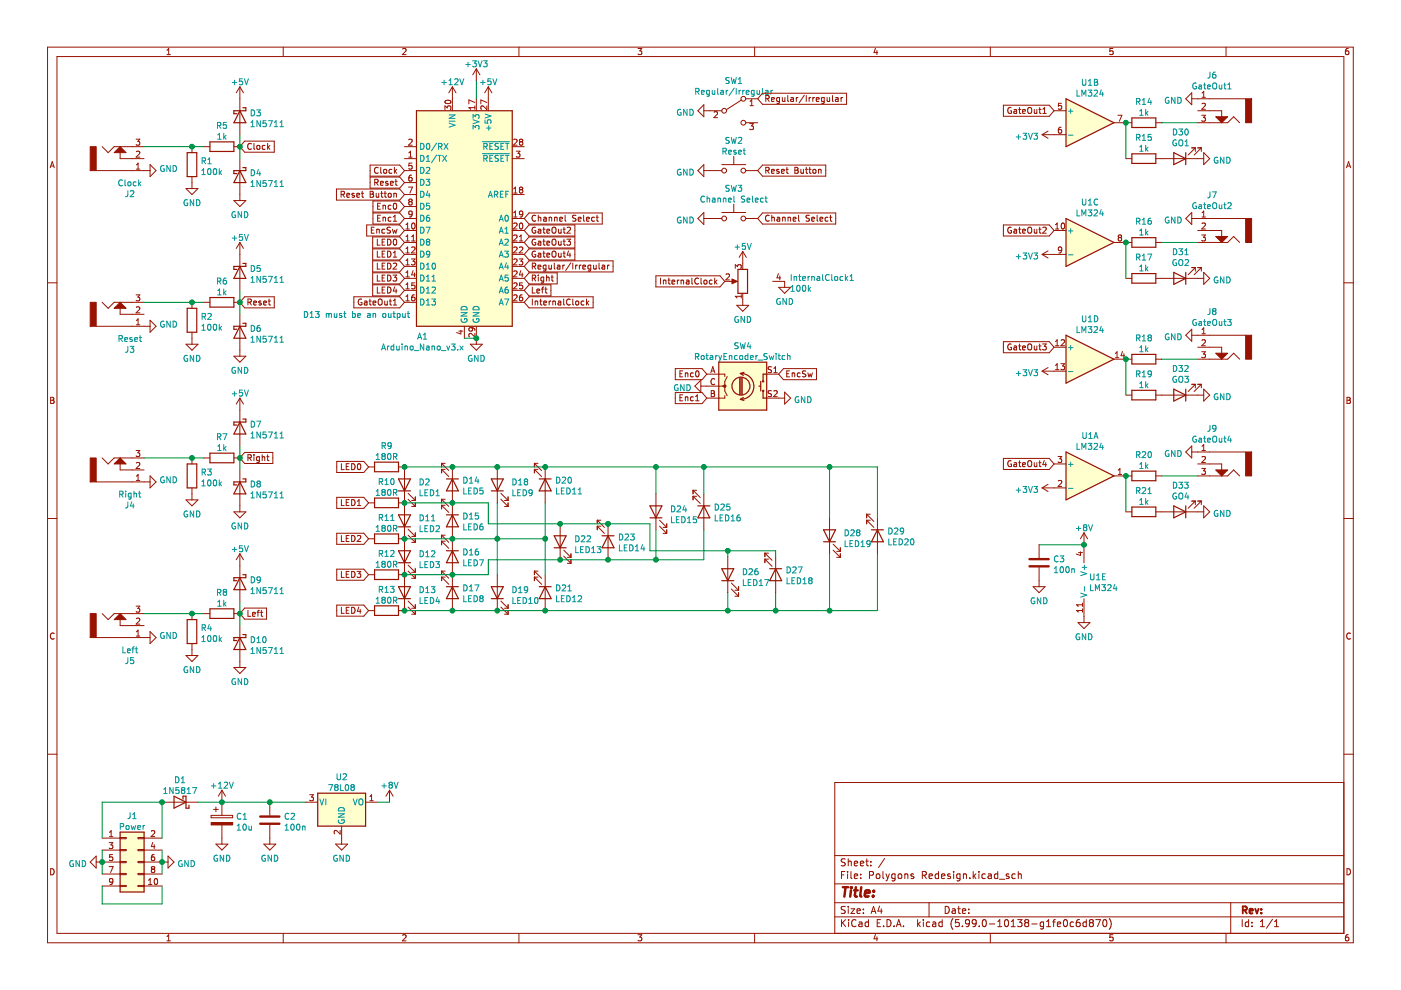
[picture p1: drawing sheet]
<svg xmlns="http://www.w3.org/2000/svg" width="297mm" height="210mm" viewBox="0 0 297 210" stroke-linecap="round" stroke-linejoin="round" font-family="sans-serif">
<path d="M.1 0h297v209.9h-297z" fill-rule="evenodd" fill="#fff" stroke="#fff" stroke-width=".21"/>
<g fill="none" stroke="#981200" stroke-width=".21">
<path d="M10.1 10h276.8v189.9h-276.8zM12.1 12h272.8v185.9h-272.8zM35.4 11.6h.7M35.4 10.7l.4-.4v1.3M50.9 18.4v10.2M50.9 18.4l-.8 1.3M50.9 18.4l.7 1.3M60.1 10v2M85.4 10.4l.5-.1 .2 .4-.8 .9h.8M95.9 18.4l-.7 1.3M95.9 18.4v5.1M95.9 18.4l.8 1.3"/>
<path d="M101 14.6v2.5M101 14.6l-.8 1.3M101 14.6l.8 1.3M103.5 18.4l-.7 1.3M103.5 18.4v5.1M103.5 18.4l.8 1.3M110 10v2M135.3 10.3h.8l-.5 .5 .4 .1v.6l-.2 .1-.5-.1M160 10v2M161.7 19.8h17.8v2.3h-17.8l-1.1-1.2zM185.6 10.2l-.3 .9h.8M185.9 10.7v.9"/>
<path d="M210 10v2M236 10.3h-.7v.6l.6-.1 .1 .7-.2 .1-.5-.1M252.7 19.7v2.5l-1.3-1.3zM254.8 19.7l.4-.3v1.2M259.9 10v2M285.9 10.3h-.4l-.2 .3-.1 .7 .3 .3 .4-.1v-.7h-.4l-.3 .2M10.6 35.6l.5-1.3 .4 1.3M10.8 35.2h.6M20.4 36.2h11.4M21.7 31.1l1.2 1.3 1.3-1.3h6.3M25.5 31.1v2.5h5M28.9 29.5h.7l-.4 .5 .4 .1v.6l-.2 .1-.5-.1"/>
<path d="M28.9 35l.4-.4v1.3M28.9 32.2l.5-.1 .2 .3-.7 .9h.7M28.9 35.9h.7M31.8 34.9l1.3 1.3-1.3 1.2zM39.4 40h2.6l-1.3 1.3zM40.7 31.1v1.3M40.7 37.4v2.6M43.2 31.1h1.3M49.6 31.1h1.3M50.9 33.6v8.9M51.9 29.9h6.2v2.4h-6.2l-1-1.2zM53.3 30.5a.56 .56 0 0 0-.8 .5 .56 .56 0 0 0 .8 .6"/>
<path d="M53.8 30.4v1.1l.2 .2M54.6 30.9l.3-.1 .2 .3v.3l-.2 .3-.5-.3zM56.2 30.9l-.4-.1-.2 .3 .1 .5h.5M56.7 30.4v1.3M56.9 31.2l.3 .5M57.2 30.8l-.5 .5M78.5 35h6.2l1.1 1.2-1.1 1.1h-6.2zM78.5 37.5h6.2l1.1 1.2-1.1 1.2h-6.2zM79.5 38.7l.6-.1v-.5l-.6-.1v1.3M79.8 38.7l.4 .6M80.2 35.6a.56 .56 0 0 0-.8 .5 .56 .56 0 0 0 .8 .5M80.7 38.9l.6-.2-.1-.2-.4-.1-.1 .2v.6h.5"/>
<path d="M80.7 35.5v1.1l.2 .1M81.4 36l.2-.1 .3 .1v.7l-.5-.1zM82.2 38.5l-.3-.1-.1 .2v.2l.4 .1v.3h-.4M82.8 38.9l.6-.2-.1-.2-.3-.1-.2 .2v.6h.5M83.1 36l-.4-.1-.2 .2 .1 .6h.5M83.6 35.5v1.2M83.7 36.3l.4 .4M83.7 38.4h.5M83.9 38v1.1l.3 .2M84.1 35.9l-.5 .5M85.8 36.2h2.5M85.8 33.6h2.5"/>
<path d="M85.8 31.1h2.5M85.8 38.7h2.5M86.6 39.7h.9l-.6 1.2M86.7 33.3h.7M86.7 32.4l.3-.3v1.2M86.7 29.6l.5-.1 .2 .4-.8 .9h.8M87.3 37.1l-.4 .1-.2 .2v.8l.2 .2 .4-.1v-.6l-.4-.1-.2 .3M87.3 34.6h-.6v.6l.6-.1v.6l-.1 .2-.5-.2M94.3 23.2v-.7l.5 .4 .1-.4h.6l.1 .2-.1 .5M94.5 21.4a.61 .61 0 0 1 .7-.2 .61 .61 0 0 1 .3 .6 .75 .75 0 0 1-1.2-.3zM100.7 22.5v.7M100.7 22.8h-1.3l.4 .4"/>
<path d="M100.7 21.7l-1.3-.5v.8M101 20.9v2.6M103.2 22.5v.7l-.9-.7-.4 .2 .2 .5M103.2 21.7l-1.3-.5v.8M108.6 33.6h2.5M108.6 31.1h2.5M108.9 29.6l.5-.1 .2 .4-.7 .9h.7M109.5 32.1h.7l-.4 .4 .4 .2v.5l-.2 .1-.5-.1M110.4 30.1l-.3-.3 .3-.3h.2l.2 .3-.2 .3M110.4 30.1l-.3 .2 .1 .4 .2 .1h.2l.2-.3v-.3l-.2-.1M110.4 30.1h.2M149.2 23.5h3.8"/>
<path d="M149.2 36.2h3.8M149.2 22.2v2.6l-1.2-1.3zM149.2 34.9v2.5l-1.2-1.2zM151.4 23.8l.5-.1 .2 .3-.8 .9h.8M153 34.9h5.1M155.6 33.1v1.8M157.2 21.2l-3.2 2M158.1 20.9h2.5M158.1 26h2.5M158.1 36.2h2.5M159 26.2h.7l-.4 .5 .4 .1v.6l-.2 .1-.5-.1M159 22.4h.7"/>
<path d="M159 21.5l.4-.4v1.3M161.7 35h13.4v2.3h-13.4l-1.1-1.1zM162.4 20.9h.6v-.5l-.6-.2v1.3M162.4 36.1h.6v-.5l-.6-.1v1.2M162.7 36.1l.4 .6M162.7 20.9l.4 .6M163.6 36.3l.6-.1-.1-.2-.3-.1-.2 .2v.6h.5M163.6 21.1l.6-.1-.1-.3h-.3l-.2 .2v.6h.5M165.1 36l-.3-.1-.1 .2v.2l.4 .1v.3h-.4M165.3 20.7h-.4l-.2 .2 .1 .6h.5M165.3 20.7v1l-.3 .2h-.3M165.7 36.3l.6-.1-.1-.2-.3-.1-.2 .2v.6h.5"/>
<path d="M165.9 20.7v.8l.5-.1M166.4 20.7v.8M166.7 35.9h.4M166.8 35.5v1.1l.3 .1M167 20.2v1.1l.2 .2M167.7 20.7h.5v.8M168.2 21l-.6 .2 .2 .3h.4M168.5 35.5h.5l.2 .2-.2 .4 .2 .1 .1 .3-.3 .2h-.5zM168.5 36.1h.5M168.8 20.7v.8M169.2 20.7l-.4 .2M169.8 35.9l.1 .8 .4-.1"/>
<path d="M170.3 35.9v.8M170.5 20.2l-1.1 1.6M170.8 35.9h.4M170.9 35.5v1.1l.3 .1M170.9 20.2v1.3M171.5 35.9h.5M171.6 20.7v.8M171.7 35.5v1.1l.3 .1M171.9 20.7l-.3 .2M172.3 20.7v.8M172.4 36l.2-.1 .3 .1v.7l-.5-.1zM172.7 20.7l-.4 .2"/>
<path d="M173.1 21.1l.6-.1-.1-.3h-.4l-.1 .2v.6h.5M173.5 36h.5l.1 .7M173.5 35.9v.8M174.8 20.7v1l-.3 .2h-.3M174.8 20.7h-.4l-.3 .2 .2 .6h.5M175.4 20.7v.8l.5-.1M175.9 20.7v.8M176.5 20.2v1.1l.2 .2M177.2 20.7h.5v.8M177.7 21l-.6 .2 .2 .3h.4M178.3 20.7v.8M178.7 20.7l-.4 .2"/>
<path d="M212.7 22.3h9.8l1 1.2-1 1.2h-9.8zM214.4 22.8a.58 .58 0 0 0-.7 .6 .58 .58 0 0 0 .8 .5v-.4h-.3M215 23.3h.5v.8M215.5 23.5l-.6 .3 .2 .3 .4-.1M216 23.2h.4M216.1 22.8v1.1l.3 .2M216.8 23.6l.6-.1v-.2l-.4-.1-.2 .2 .1 .6h.5M218 23l.2-.2a.43 .43 0 0 1 .5 .4v.4a.42 .42 0 0 1-.4 .5 .42 .42 0 0 1-.4-.5zM219.3 23.2v.8l.5-.1M219.8 23.2v.9M220.3 23.2h.4M220.4 22.8v1.1l.3 .2"/>
<path d="M220.9 28.6l1.3 .7M220.9 28.6h5.1M221.1 24.1h.7M221.1 23.1l.4-.3v1.3M222.2 27.8l-1.3 .8M223.5 23.5h2.5M225 27h-.4l-.2 .3v.7l.2 .2 .4-.1v-.6h-.4l-.2 .2M225 21.9h-.6v.6l.6-.1v.6l-.1 .2-.5-.2M236.2 26h3.8M237 24.4h.9l-.6 1.3M238.7 33.6h1.3M245.1 26h1.2"/>
<path d="M245.1 33.6h10.1M252.7 20.9h11.4M252.7 31.4h.7M253.4 31.4v.7M253.4 31.4l-1.5 1.5M253.9 23.5h5.1v2.5M253.9 26h6.4l1.3-1.2 1.2 1.2M253.9 31.4h.8M254.7 31.4v.7M254.7 31.4l-1.5 1.5M254.8 24.4h.8l-.4 .5 .3 .1v.6l-.2 .1-.5-.1M254.8 22l.5-.1 .3 .4-.8 .9h.8"/>
<path d="M254.8 20.6h.8M255.2 32.4l1.3 1.2-1.3 1.3zM285.5 35.6l.4-1.3 .5 1.3M285.6 35.2h.6M10.1 60h2M49.6 42.5h2.5l-1.2 1.3zM50.9 51.4v10.2M50.9 51.4l-.8 1.3M50.9 51.4l.7 1.3M71.3 40.1h13.4l1.1 1.2-1.1 1.1h-13.4zM72.3 41.2h.6l.1-.5-.7-.1v1.2M72.6 41.2l.4 .6"/>
<path d="M73.5 41.4l.6-.1v-.3h-.4l-.2 .2 .1 .6h.5M75.1 41h-.3l-.2 .2 .1 .1 .4 .2v.3h-.5M75.6 41.4l.6-.1v-.3h-.4l-.2 .2 .1 .6h.5M76.6 41h.5M76.8 40.6v1l.3 .2M77.7 47.7h7l1.1 1.2-1.1 1.1h-7zM78.5 40.6h.4l.3 .2-.3 .4 .3 .1v.3l-.2 .2h-.5zM78.5 41.2h.4M78.7 48.8h.5M79 50.2h5.7l1.1 1.2-1.1 1.2h-5.7zM79 52.8h5.7l1.1 1.1-1.1 1.2h-5.7zM79 57.8h5.7l1.1 1.2-1.1 1.2h-5.7z"/>
<path d="M79 55.3h5.7l1.1 1.2-1.1 1.2h-5.7zM79.1 45.2h5.6l1.1 1.1-1.1 1.2h-5.6zM79.1 42.6h5.6l1.1 1.2-1.1 1.2h-5.6zM79.3 48.2h-.6v1.2h.6M79.8 41v.8l.5-.1M79.9 48.7h.5v.7M79.9 48.6v.8M80 50.7v1.3h.6M80 53.2v1.3h.6M80 58.3v1.3h.6M80 55.8v1.3h.6M80.1 43.7h.4"/>
<path d="M80.1 46.2h.4M80.3 41v.8M80.7 45.6h-.6v1.3h.6M80.7 43.1h-.6v1.3h.6M80.7 41h.5M80.9 40.6v1l.3 .2M81 58.9h.4M81 51.3h.4M81 53.9h.4M81 56.4h.4M81.2 46.2l.5-.1 .1 .8M81.2 43.6h.5l.1 .8"/>
<path d="M81.2 43.5v.9M81.2 46.1v.8M81.4 41h.5M81.6 48.7l-.4-.1-.2 .2 .1 .6h.5M81.6 58.3h-.6v1.3h.6M81.6 50.7h-.6v1.3h.6M81.6 53.2h-.6v1.3h.6M81.6 55.8h-.6v1.3h.6M81.6 40.6v1l.3 .2M82.2 58.3a.64 .64 0 0 1 .7 .7 .64 .64 0 0 1-.7 .6zM82.2 55.8a.64 .64 0 0 1 .7 .6 .64 .64 0 0 1-.7 .7zM82.2 53.2a.64 .64 0 0 1 .7 .7 .64 .64 0 0 1-.7 .6z"/>
<path d="M82.2 50.7a.64 .64 0 0 1 .7 .6 .64 .64 0 0 1-.7 .7zM82.4 41.1l.1-.1 .4 .1-.1 .7-.4-.1zM82.8 48.2l-.7 .1v.4l.6 .2 .1 .3-.3 .2h-.4M82.9 46.1h-.4l-.2 .2 .1 .5h.5M82.9 43.6l-.4-.1-.2 .3 .1 .5h.5M83.2 48.6l.2 .8 .3-.6 .2 .6 .3-.8M83.3 58.3h.8l-.4 .5 .3 .1v.6l-.1 .1-.6-.1M83.4 55.9l.5-.1 .2 .4-.8 .9h.8M83.4 46.9h.7M83.4 54.5h.7M83.4 46l.3-.4v1.3M83.4 53.6l.3-.4v1.3"/>
<path d="M83.5 41.1l.5-.1v.8M83.5 43.2l.2-.1a.68 .68 0 0 1 .4 .6 .68 .68 0 0 1-.4 .7l-.3-.5zM83.5 50.8l.2-.1a.68 .68 0 0 1 .4 .6 .68 .68 0 0 1-.4 .7l-.3-.5zM83.5 41v.8M85.8 46.3h2.5M85.8 48.9h2.5M85.8 51.4h2.5M85.8 53.9h2.5M85.8 56.5h2.5M85.8 59h2.5M85.8 41.3h2.5M85.8 43.8h2.5"/>
<path d="M86.1 48.6h.7M86.1 47.6l.3-.3v1.3M86.1 50.2l.3-.4v1.3M86.1 52.7l.3-.3v1.2M86.1 55.3l.3-.4v1.3M86.1 57.8l.3-.4v1.3M86.1 51.1h.7M86.1 53.6h.7M86.1 56.2h.7M86.1 58.7h.7M86.9 42.8l-.2-.3 .2-.3h.3l.2 .2-.2 .4M86.9 42.8l-.2 .2v.2l.2 .3h.3l.2-.3-.1-.3-.1-.1"/>
<path d="M86.9 42.8h.3M87.2 54.9h.8l-.4 .5 .3 .1v.5l-.1 .2-.6-.2M87.3 52.5l.5-.1 .2 .3-.8 .9h.8M87.3 51.1h.7M87.3 50.2l.3-.4v1.3M87.4 47.4l.2-.1a.68 .68 0 0 1 .4 .6 .68 .68 0 0 1-.4 .7l-.3-.5zM87.4 45.3l-.2 .2h-.4l-.1-.6 .5-.2 .2 .3-.1 .7-.1 .3h-.4M87.6 57.4l-.3 .9h.8M87.9 57.9v.8M87.9 60h-.6v.6l.6-.1v.6l-.1 .1-.5-.1M108.6 46.3h2.5M108.6 48.9h2.5"/>
<path d="M108.6 51.4h2.5M108.6 53.9h2.5M108.6 56.5h2.5M108.6 59h2.5M108.6 41.3h2.5M108.9 57.6l.5-.2 .2 .4-.7 .9h.7M108.9 47.4l.5-.1 .2 .3-.7 1h.7M108.9 49.9l.5-.1 .2 .4-.7 .9h.7M108.9 52.5l.5-.1 .2 .3-.7 .9h.7M108.9 55l.5-.1 .2 .4-.7 .9h.7M108.9 40l.4-.3v1.2M108.9 40.9h.7"/>
<path d="M108.9 45.1l.4-.4v1.3M108.9 46h.7M110.1 54.9h.7l-.4 .5 .4 .1v.5l-.2 .2-.5-.2M110.1 51.1h.7M110.1 52.5l.5-.1 .2 .3-.7 .9h.7M110.1 50.2l.4-.4v1.3M110.2 47.4l.2-.1a.68 .68 0 0 1 .5 .6 .68 .68 0 0 1-.5 .7l-.3-.5zM110.4 40.2l-.3-.2 .3-.3h.2l.2 .2-.2 .3M110.4 40.2l-.3 .3 .1 .3 .2 .1h.2l.2-.2v-.4l-.2-.1M110.4 40.2h.2M110.4 57.4l-.3 .9h.8M110.7 57.9v.8"/>
<path d="M110.8 60h-.6l-.1 .6 .6-.1 .1 .6-.2 .1-.5-.1M110.8 45.3l-.2 .2h-.4v-.6l.4-.2 .2 .3v.7l-.2 .3h-.4M112.2 47.7h9.7v2.3h-9.7l-1.1-1.1zM112.2 45.2h15.5v2.3h-15.5l-1.1-1.2zM112.2 50.2h9.7v2.4h-9.7l-1.1-1.2zM112.2 52.8h9.7v2.3h-9.7l-1.1-1.2zM112.2 57.8h5.9v2.4h-5.9l-1.1-1.2zM112.2 55.3h17.8v2.4h-17.8l-1.1-1.2zM112.9 59l.6-.1v-.5l-.6-.1v1.3M112.9 56.5l.6-.1v-.5l-.6-.1v1.3M113.2 59l.4 .6M113.2 56.5l.4 .6"/>
<path d="M113.5 48.2a.58 .58 0 0 0-.7 .6 .58 .58 0 0 0 .8 .5v-.4h-.3M113.5 50.8a.58 .58 0 0 0-.7 .6 .58 .58 0 0 0 .8 .5v-.5h-.3M113.5 53.3a.58 .58 0 0 0-.7 .6 .58 .58 0 0 0 .8 .5v-.4h-.3M113.6 45.8a.56 .56 0 0 0-.8 .5 .56 .56 0 0 0 .8 .5M114.1 56.6l.6-.1-.1-.2-.3-.1-.2 .2v.6h.5M114.1 46.2l.5-.1 .1 .8M114.1 48.7h.5l.1 .7M114.1 51.2h.5l.1 .8M114.1 53.7h.5l.1 .8M114.1 45.6v1.3M114.1 58.3v.1M114.1 58.7v.9"/>
<path d="M114.7 48.9l-.6 .2 .2 .3h.4M114.7 51.4l-.6 .3 .2 .3 .4-.1M114.7 54l-.6 .2 .2 .3h.4M115.1 48.6h.5M115.1 51.1h.5M115.1 53.7h.5M115.3 58.8l-.4-.1-.2 .3 .1 .5h.5M115.3 58.7v1.1l-.3 .2h-.3M115.3 48.2v1.1l.3 .1M115.3 53.2v1.1l.3 .2M115.3 46.1h.5v.8M115.3 50.7v1.1l.3 .2"/>
<path d="M115.8 56.3l-.4-.1-.2 .3 .1 .5h.5M115.8 56.2v1l-.3 .3-.3-.1M115.8 46.4l-.6 .2 .2 .3 .4-.1M115.9 58.9l.5-.1v.8M115.9 58.3v1.3M115.9 51.6l.6-.2v-.2l-.4-.1-.2 .2 .1 .6h.5M115.9 49l.6-.1v-.2l-.4-.1-.2 .2 .1 .6h.5M115.9 54.1l.6-.1v-.3h-.4l-.2 .2 .1 .6h.5M116.4 56.2v.8l.5-.1M116.4 46.2l.5-.1 .1 .8M116.4 46.1v.8M116.9 58.7h.4"/>
<path d="M116.9 56.2v.9M117 58.3v1.1l.3 .2M117.1 48.4l.2-.2a.43 .43 0 0 1 .6 .4v.4a.42 .42 0 0 1-.4 .5 .42 .42 0 0 1-.5-.5zM117.1 53.4l.2-.2a.43 .43 0 0 1 .6 .5v.4a.42 .42 0 0 1-.4 .4 .42 .42 0 0 1-.5-.4zM117.2 50.8l.1-.1a.43 .43 0 0 1 .6 .4v.5a.42 .42 0 0 1-.4 .4 .42 .42 0 0 1-.5-.4zM117.5 55.8v1.1l.2 .2M117.6 46.2l.5-.1v.8M117.6 46.1v.8M118.2 56.3h.5v.8M118.4 48.6l.1 .8 .5-.1M118.4 51.1l.1 .8h.5M118.4 53.7l.1 .8 .5-.1"/>
<path d="M118.7 46.5l.6-.1-.1-.3h-.4l-.1 .1v.6h.5M118.7 56.5l-.6 .3 .2 .3 .4-.1M119 48.6v.8M119 51.1v.9M119 53.7v.8M119.3 56.2v.9M119.4 48.6h.5M119.4 51.1h.5M119.4 53.7h.5M119.6 48.2v1.1l.3 .1M119.6 50.7v1.1l.3 .2M119.6 53.2v1.1l.3 .2"/>
<path d="M119.7 56.2l-.4 .3M119.8 45.6v1.1l.2 .2M120.2 50.7h.8l-.5 .5 .4 .1v.6l-.2 .1-.5-.1M120.2 48.3l.5-.1 .3 .3-.8 .9h.8M120.5 53.2l-.3 .9h.8M120.8 53.7v.8M121 55.7l-1.1 1.7M121.4 55.8v1.3M122 56.2v.9M122.1 45.7l-.7 .1v.3l.6 .3 .1 .3-.2 .2-.5-.1M122.4 56.2l-.4 .3M122.6 46.5l.6-.1-.1-.3h-.3l-.2 .1 .1 .6h.4"/>
<path d="M122.8 56.2v.9M123.2 56.2l-.4 .3M123.6 56.6l.6-.1-.1-.2-.4-.1-.1 .2v.6h.5M123.7 45.6v1.1l.2 .2M124.3 46.5l.6-.1v-.3h-.4l-.2 .1 .1 .6h.5M125.3 56.3l-.4-.1-.3 .3 .2 .5h.5M125.3 56.2v1l-.3 .3-.3-.1M125.9 56.2v.8l.5-.1M126 46.1h-.3l-.3 .2 .2 .5h.4M126.4 46.1h.5M126.4 56.2v.9M126.6 45.6v1.1l.3 .2"/>
<path d="M127 55.8v1.1l.2 .2M127.7 56.3h.5v.8M128.2 56.5l-.6 .3 .2 .3 .4-.1M128.8 56.2v.9M129.2 56.2l-.4 .3M139.1 58.5h13.6l1 1.2-1 1.1h-13.6zM140 59v1.2M140.7 59.5l.4-.1 .1 .8M140.7 59.4v.8M141.6 59.4h.5M141.8 59v1l.3 .2M142.5 59.8l.6-.1-.1-.3h-.4l-.1 .2v.6h.5"/>
<path d="M143.6 59.4v.8M144 59.4l-.4 .2M144.4 59.5l.5-.1v.8M144.4 59.4v.8M145.5 59.4h.5l.1 .8M146.1 59.7l-.6 .2 .2 .3h.4M146.7 59v1l.2 .2M148.1 59.1a.56 .56 0 0 0-.8 .5 .56 .56 0 0 0 .8 .5M148.6 59v1l.2 .2M149.2 45.1v2.5l-1.2-1.3zM149.2 46.3h3.8M149.3 59.5l.2-.1 .3 .1v.7l-.5-.1z"/>
<path d="M151 59.4h-.4l-.2 .2 .1 .6h.5M151.5 59v1.2M151.7 59.7l.3 .5M152 59.4l-.5 .5M153 45.1h5.1M153.7 59.7h2.3M153.9 58.2l.5-.1 .3 .3-.8 .9h.8M155.6 43.3v1.8M155.9 56.9v-.8l.5 .4 .1-.3h.5l.2 .2-.2 .5M157.5 53.3l-.8 1.3M157.5 53.3v3.8M157.5 53.3l.7 1.3"/>
<path d="M158.1 46.3h2.5M161.7 45.2h15.5v2.3h-15.5l-1.1-1.2zM163.1 45.8a.56 .56 0 0 0-.8 .5 .56 .56 0 0 0 .8 .5M163.6 45.6v1.3M163.6 46.2l.5-.1 .1 .8M163.8 59.7h2.6v1.2M164.8 46.1h.5v.8M165 58l-.3 .9h.8M165.3 46.4l-.6 .2 .2 .3 .4-.1M165.3 58.5v.8M165.9 46.2l.5-.1 .1 .8M165.9 46.1v.8"/>
<path d="M167.1 46.2l.5-.1v.8M167.1 46.1v.8M168.2 46.5l.6-.1-.1-.3h-.4l-.1 .1v.6h.5M169.3 45.6v1.1l.2 .2M171.6 45.7l-.7 .1v.3l.6 .3 .1 .3-.2 .2-.5-.1M172.1 46.5l.6-.1-.1-.3h-.3l-.2 .1 .1 .6h.4M173.2 45.6v1.1l.2 .2M173.8 46.5l.7-.1-.1-.3h-.4l-.2 .1 .1 .6h.5M175.5 46.1h-.3l-.3 .2 .2 .5h.4M175.9 46.1h.5M176.1 45.6v1.1l.3 .2M212.7 47.7h9.8l1 1.2-1 1.1h-9.8z"/>
<path d="M214.4 48.2a.58 .58 0 0 0-.7 .6 .58 .58 0 0 0 .8 .5v-.4h-.3M215 48.7h.5v.7M215.5 48.9l-.6 .2 .2 .3h.4M216 48.6h.4M216.1 48.2v1.1l.3 .1M216.8 49l.6-.1v-.2l-.4-.1-.2 .2 .1 .6h.5M218 48.4l.2-.2a.43 .43 0 0 1 .5 .4v.4a.42 .42 0 0 1-.4 .5 .42 .42 0 0 1-.4-.5zM219.3 48.6v.8l.5-.1M219.8 48.6v.8M220.3 48.6h.4M220.4 48.2v1.1l.3 .1M220.9 53.9h5.1"/>
<path d="M220.9 53.9l1.3 .8M221.1 48.3l.5-.1 .2 .3-.8 .9h.8M222.2 53.2l-1.3 .7M223.5 48.9h2.5M223.8 47.6l.3-.3v1.3M223.8 48.6h.7M225.1 47.4l.2-.1a.68 .68 0 0 1 .4 .6 .68 .68 0 0 1-.4 .7l-.3-.5zM225.1 52.9l-.2 .2h-.4l-.1-.6 .5-.1 .2 .2-.1 .7-.1 .3h-.4M236.2 51.4h3.8M237.3 50.4l-.2 .2v.2l.2 .3 .4-.1 .1-.2-.1-.3-.1-.1M237.3 50.4l-.2-.3 .2-.3 .4 .1 .1 .2-.2 .3M237.3 50.4h.3"/>
<path d="M238.7 59h1.3M245.1 51.4h1.2M245.1 59h10.1M252.7 46.3h11.4M252.7 45.1v2.5l-1.3-1.3zM252.7 56.7h.7M253.4 56.7v.8M253.4 56.7l-1.5 1.6M253.9 48.9h5.1v2.5M253.9 51.4h6.4l1.3-1.3 1.2 1.3M253.9 56.7h.8M254.7 56.7v.8"/>
<path d="M254.7 56.7l-1.5 1.6M254.8 49.8h.8l-.4 .5 .3 .1v.6l-.2 .1-.5-.1M254.8 47.4l.5-.1 .3 .3-.8 1h.8M254.8 46h.8M254.8 45.1l.4-.4v1.3M255.2 57.8l1.3 1.2-1.3 1.3zM284.9 60h2M20.4 69.2h11.4M21.7 64.1l1.2 1.3 1.3-1.3h6.3M25.5 64.1v2.5h5M28.9 62.5h.7l-.4 .5 .4 .1v.6l-.2 .1-.5-.1M28.9 68l.4-.4v1.3"/>
<path d="M28.9 65.2l.5-.1 .2 .3-.7 .9h.7M28.9 68.9h.7M31.8 67.9l1.3 1.3-1.3 1.2zM39.4 73h2.6l-1.3 1.3zM40.7 64.1v1.3M40.7 70.4v2.6M43.2 64.1h1.3M49.6 64.1h1.3M49.6 75.5h2.5l-1.2 1.3zM50.9 66.6v8.9M51.9 62.9h6.2v2.4h-6.2l-1-1.2zM52.6 64.1l.6-.1v-.5l-.6-.1v1.3"/>
<path d="M52.9 64.1l.4 .6M53.8 64.2l.6-.1-.1-.2-.3-.1-.2 .2v.6h.5M55.4 63.9l-.4-.1-.1 .2v.2l.5 .1v.3h-.5M55.9 64.2l.6-.1-.1-.2-.3-.1-.2 .2 .1 .6h.4M56.9 63.8h.4M57 63.4v1.1l.3 .2M75 62.9h9.7l1.1 1.2-1.1 1.2h-9.7zM76.7 63.5a.58 .58 0 0 0-.8 .6 .58 .58 0 0 0 .8 .5v-.5h-.2M77.3 63.9h.5v.8M77.8 64.1l-.6 .3 .2 .3 .4-.1M78.2 63.8h.5M78.4 63.4v1.1l.3 .2"/>
<path d="M79 60.4h5.7l1.1 1.2-1.1 1.1h-5.7zM79.1 64.2l.6-.1-.1-.2-.3-.1-.2 .2 .1 .6h.4M80 60.9v1.2h.6M80.2 63.6l.3-.2a.43 .43 0 0 1 .5 .4v.4a.42 .42 0 0 1-.4 .5 .42 .42 0 0 1-.4-.5zM81 61.5h.4M81.6 63.8v.8h.5M81.6 60.9h-.6v1.2h.6M82.1 63.8v.9M82.2 60.9a.64 .64 0 0 1 .7 .6 .64 .64 0 0 1-.7 .6zM82.5 63.8h.5M82.7 63.4v1.1l.3 .2M83.4 64.7h.7"/>
<path d="M83.4 63.8l.3-.4v1.3M83.7 60.8l-.3 .9h.8M84 61.3v.8M85.8 61.6h2.5M85.8 64.1h2.5M86.1 60.3l.3-.3v1.2M86.1 62.9l.3-.4v1.3M86.1 61.2h.7M86.1 63.8h.7M87.9 62.5l-.4 .1-.2 .2v.7l.2 .3 .4-.1v-.6l-.4-.1-.2 .2M97.3 70.2h.8M97.7 70v.8l-.9-.3"/>
<path d="M98.5 69.2v2.5M99.7 73h2.6l-1.3 1.3zM100 69.5l.2 .2-.1 .4h-.6l-.1-.4 .3-.2h.7l.2 .2 .1 .4M100.7 70.7v.8l-.9-.8-.4 .2 .1 .5M101 69.2v3.8M108.6 61.6h2.5M108.6 64.1h2.5M108.9 60.1l.5-.1 .2 .3-.7 .9h.7M108.9 62.6l.5-.1 .2 .4-.7 .9h.7M110.7 62.5l-.3 .1-.2 .2-.1 .7 .3 .3 .4-.1-.1-.6-.3-.1-.3 .2M112.2 62.9h13.6v2.4h-13.6l-1.1-1.2zM112.2 60.4h4.6v2.3h-4.6l-1.1-1.1z"/>
<path d="M112.9 60.9v1.2h.6M112.9 63.4v1.3M113.5 63.9h.4l.1 .8M113.5 63.8v.9M113.8 61.7l.6-.1v-.3h-.4l-.2 .2 .1 .6h.5M114.4 63.8h.5M114.6 63.4v1.1l.3 .2M114.8 61.3h.5M115.3 64.2l.6-.1-.1-.2-.3-.1-.2 .2v.6h.5M115.3 60.9l-.3 .1v1.1M115.5 61.3h.5M115.7 60.9v1.1l.3 .1"/>
<path d="M116.4 63.8v.9M116.8 63.8l-.4 .3M117.2 63.9h.5l.1 .8M117.2 63.8v.9M118.4 63.9h.4l.1 .8M118.9 64.1l-.6 .3 .2 .3 .4-.1M119.5 63.4v1.1l.2 .2M120.9 63.5a.56 .56 0 0 0-.8 .5 .56 .56 0 0 0 .8 .6M121.4 63.4v1.1l.2 .2M122.1 63.9l.2-.1 .4 .1-.1 .7h-.5zM123.8 63.9l-.4-.1-.2 .3 .1 .5h.5M124.3 63.4v1.3"/>
<path d="M124.5 64.2l.3 .5M124.8 63.8l-.5 .5M143.2 78.2h5.6l1.1 1.1-1.1 1.2h-5.6zM144.2 79.2h.4M144.8 78.6h-.6v1.3h.6M145.3 79.2l.5-.1v.8M145.3 79.1v.8M147 79.1h-.4l-.2 .2 .1 .5h.5M147.6 78.8l.2-.2a.68 .68 0 0 1 .4 .7 .68 .68 0 0 1-.4 .6l-.3-.5zM149.9 79.3h3.8v.5M150.7 79l.4-1.3 .5 1.3M150.8 78.7h.6"/>
<path d="M154.2 79.8l-.5 1.1v2l.5 1M156.2 64.7h2.5l-1.2 1.3zM157.2 62.5v.7M157.2 62.8h-1.3l.4 .4M157.5 62.2v2.5M162.6 79.3h2.5M163.6 77.8l-.5-.1-.2 .3 .1 .3 .5 .2v.4l-.6 .1M164.1 79h.7M164.1 78.1l.3-.4v1.3M165.1 60.9h2.5l-1.2 1.3zM166.1 78.2h7v2.3h-7l-1-1.2zM166.8 79.2h.4"/>
<path d="M167.4 78.6h-.6v1.3h.6M168 79.2l.4-.1 .1 .8M168 79.1v.8M169.6 79.1h-.3l-.3 .2 .2 .5h.4M170.9 78.7l-.5-.1-.3 .3 .2 .3 .5 .2v.4h-.7M171.3 79.1l.2 .8 .3-.6 .2 .6 .2-.8M212.7 72.4h9.8l1 1.2-1 1.2h-9.8zM214.4 73a.58 .58 0 0 0-.7 .6 .58 .58 0 0 0 .8 .5v-.5h-.3M215 73.4h.5v.8M215.5 73.6l-.6 .3 .2 .3 .4-.1M216 73.3h.4M216.1 72.9v1.1l.3 .2"/>
<path d="M216.8 73.8l.6-.2v-.2l-.4-.1-.2 .2 .1 .6h.5M218 73.1l.2-.2a.43 .43 0 0 1 .5 .4v.5a.42 .42 0 0 1-.4 .4 .42 .42 0 0 1-.4-.4zM219.3 73.3v.8h.5M219.8 73.3v.9M220.3 73.3h.4M220.4 72.9v1.1l.3 .2M220.9 78.7h5.1M220.9 78.7l1.3 .8M221 72.9h.8l-.4 .5 .4 .1v.6l-.2 .1-.6-.1M222.2 77.9l-1.3 .8M223.5 73.6h2.5M223.8 72.4l.3-.4v1.3"/>
<path d="M223.8 77.5l.3-.4v1.3M223.8 73.3h.7M223.8 78.4h.7M224.9 77.1h.8l-.4 .5 .4 .1v.6l-.2 .1-.6-.1M225 72.2l.5-.2 .2 .4-.8 .9h.8M236.2 76.2h3.8M236.5 75.8h.7M236.5 74.9l.3-.3v1.2M238 74.5l-.3 .9h.8M238.3 75v.8M245.1 76.2h1.2M252.7 71.1h11.4"/>
<path d="M252.7 69.8v2.5l-1.3-1.2zM253.9 73.6h5.1v2.6M253.9 76.2h6.4l1.3-1.3 1.2 1.3M254.8 74.6h.8l-.4 .5 .3 .1v.5l-.2 .1-.5-.1M254.8 69.9l.4-.4v1.3M254.8 70.8h.8M254.8 72.2l.5-.2 .3 .4-.8 .9h.8M10.7 84.2h.5l.2 .3-.2 .4 .2 .1 .1 .3-.3 .2h-.5zM10.7 84.9h.5M21.7 97.1l1.2 1.3 1.3-1.3h6.3M25.5 97.1v2.5h5M28.9 95.5h.7l-.4 .5 .4 .1v.6l-.2 .1-.5-.1"/>
<path d="M28.9 98.2l.5-.1 .2 .3-.7 .9h.7M40.7 97.1v1.3M43.2 97.1h1.3M49.6 97.1h1.3M50.9 84.4v10.2M50.9 99.6v8.9M50.9 84.4l-.8 1.3M50.9 84.4l.7 1.3M51.9 95.9h5.9v2.4h-5.9l-1-1.2zM52.6 97.1l.6-.1v-.5l-.6-.1v1.3M52.9 97.1l.4 .6M53.8 96.4v.1"/>
<path d="M53.8 96.8v.9M55 96.9l-.4-.1-.2 .3 .1 .5h.5M55 96.8v1.1l-.3 .2-.3-.1M55.6 96.4v1.3M55.6 96.9h.5v.8M56.6 96.8h.4M56.7 96.4v1.1l.3 .2M71.4 97.8h5.7l1 1.2-1 1.2h-5.7zM72.4 98.3v1.3h.6M73.4 98.9h.4M74 98.3h-.6v1.3h.6M74.6 98.3a.64 .64 0 0 1 .7 .6 .64 .64 0 0 1-.7 .7z"/>
<path d="M75.9 98.4l.2-.1a.68 .68 0 0 1 .4 .6 .68 .68 0 0 1-.4 .7l-.3-.5zM78.1 99h1.3M84.5 99h1.3v30.5h-1.3M93.6 98.2h.8M93.6 99.5h.8M93.6 98.2v.8M93.6 99.5v.8M93.6 98.2l1.6 1.6M93.6 99.5l1.6 1.5M95.9 99v30.5M105.4 99v7.6M113.3 98.2l1.5 1.6"/>
<path d="M113.3 98.2v.8M113.3 99.5v.8M113.3 98.2h.8M113.3 99.5l1.5 1.5M113.3 99.5h.8M115.6 99v7.6M143.2 83.2h5.6l1.1 1.2-1.1 1.2h-5.6zM144.2 84.3h.4M144.8 83.7h-.6v1.3h.6M145.3 84.3l.5-.1v.8M145.3 84.1v.9M147 84.2l-.4-.1-.2 .3 .1 .5h.5"/>
<path d="M147.5 85h.7M147.5 84.1l.3-.4v1.3M148.6 81.9h5.1M148.6 80.6v2.5l-1.3-1.2zM150.8 82.8h.4l.3 .3-.3 .3 .3 .1v.4l-.2 .2h-.5zM150.8 83.4h.4M151.5 80.4a.56 .56 0 0 0-.8 .5 .56 .56 0 0 0 .8 .5M153.7 83.9v.5h-3.8M162.6 84.4h3.8M163.6 82.9l-.5-.1-.2 .3 .1 .3 .5 .2v.4h-.6M164.1 82.9l.4-.1 .3 .4-.8 .9h.8M166.4 83.1l1.2 1.3-1.2 1.3z"/>
<path d="M212.7 97.2h9.8l1 1.2-1 1.1h-9.8zM214.4 97.7a.58 .58 0 0 0-.7 .6 .58 .58 0 0 0 .8 .5v-.4h-.3M215 98.2h.5v.7M215.5 98.4l-.6 .2 .2 .3h.4M216 98.1h.4M216.1 97.7v1.1l.3 .1M216.8 98.5l.6-.1v-.2l-.4-.1-.2 .2 .1 .6h.5M218 97.9l.2-.2a.43 .43 0 0 1 .5 .4v.4a.42 .42 0 0 1-.4 .5 .42 .42 0 0 1-.4-.5zM219.3 98.1v.8l.5-.1M219.8 98.1v.8M220.3 98.1h.4M220.4 97.7v1.1l.3 .1"/>
<path d="M221.4 97.6l-.3 .9h.8M221.7 98.1v.8M223.5 98.4h2.5M224.3 96.8h.8l-.4 .5 .3 .1v.5l-.1 .2-.6-.2M237.1 99.7l.3-.4v1.3M238.7 83.8h1.3M245.1 83.8h10.1M252.7 94.6v2.5l-1.3-1.3zM252.7 81.5h.7M252.7 95.8h11.4M253.4 81.5l-1.5 1.5M253.4 81.5v.7"/>
<path d="M253.9 98.4h5.1v2.5M253.9 81.5h.8M254.7 81.5l-1.5 1.5M254.7 81.5v.7M254.8 99.3h.8l-.4 .5 .3 .1v.6l-.2 .1-.5-.1M254.8 94.6l.4-.4v1.3M254.8 96.9l.5-.1 .3 .3-.8 1h.8M254.8 95.5h.8M255.2 82.5l1.3 1.3-1.3 1.2zM285.6 84.2h.4l.3 .3-.3 .4 .3 .1v.3l-.2 .2h-.5zM285.6 84.9h.4M10.1 109.9h2"/>
<path d="M20.4 102.2h11.4M28.9 101l.4-.4v1.3M28.9 101.9h.7M31.8 100.9l1.3 1.3-1.3 1.2zM39.4 106h2.6l-1.3 1.3zM40.7 103.4v2.6M49.6 108.5h2.5l-1.2 1.3zM50.9 117.4v10.2M50.9 117.4l-.8 1.3M50.9 117.4l.7 1.3M71.4 113.1h5.7l1 1.1-1 1.2h-5.7zM71.4 105.4h5.7l1 1.2-1 1.2h-5.7z"/>
<path d="M72.4 113.5v1.3h.6M72.4 105.9v1.3h.6M73.4 114.1h.4M73.4 106.5h.4M74 113.5h-.6v1.3h.6M74 105.9h-.6v1.3h.6M74.6 105.9a.64 .64 0 0 1 .7 .7 .64 .64 0 0 1-.7 .6zM74.6 113.5a.64 .64 0 0 1 .7 .7 .64 .64 0 0 1-.7 .6zM75.8 113.7l.4-.2 .3 .4-.8 .9h.8M75.8 107.2h.7M75.8 106.3l.3-.4v1.3M78.1 106.6h1.3"/>
<path d="M78.1 114.2h1.3M84.5 106.6h1.3M84.5 114.2h1.3M86.5 105.9l1.5 1.5M86.5 104.6l1.5 1.5M86.5 119.8l1.5 1.5M86.5 113.5l1.5 1.5M86.5 112.2l1.5 1.5M87.3 107.4h.7M87.3 106.1h.7M87.3 115h.7M87.3 113.7h.7"/>
<path d="M88 105.4v.7M88 106.6v.8M88 113v.7M88 114.2v.8M93.6 105.9v.7M93.6 107.1v.8M93.6 113.5v.7M93.6 114.7v.8M93.6 113.5l1.6 1.5M93.6 113.5h.8M93.6 114.7l1.6 1.6M93.6 114.7h.8"/>
<path d="M93.6 105.9l1.6 1.5M93.6 105.9h.8M93.6 107.1l1.6 1.6M93.6 107.1h.8M106.2 105.9l1.5 1.5M106.2 104.6l1.5 1.5M107 107.4h.7M107 106.1h.7M107.7 105.4v.7M107.7 106.6v.8M118.8 111.1v7.6M119.5 117.9l1.5 1.5"/>
<path d="M119.5 116.6l1.5 1.6M120.3 119.4h.7M120.3 118.2h.7M121 117.4v.8M121 118.7v.7M126.6 110.3l1.6 1.5M126.6 110.3v.8M126.6 111.6v.7M126.6 110.3h.8M126.6 111.6l1.6 1.5M126.6 111.6h.8M128.9 111.1v7.6"/>
<path d="M139.1 104.7v7.6M139.8 111.6l1.6 1.5M139.8 110.3l1.6 1.5M140.6 113.1h.8M140.6 111.8h.8M141.4 111.1v.7M141.4 112.3v.8M146.9 104l1.6 1.5M146.9 104v.7M146.9 105.2v.8M146.9 104h.8M146.9 105.2l1.6 1.5"/>
<path d="M146.9 105.2h.8M149.2 104.7v7.6M154.3 118v7.7M162.2 117.3l1.5 1.5M162.2 117.3v.7M162.2 118.6v.7M162.2 117.3h.7M162.2 118.6l1.5 1.5M162.2 118.6h.7M164.5 118v7.7M175.9 109.8v7.6M176.6 116.6l1.6 1.6"/>
<path d="M176.6 115.4l1.6 1.5M177.4 118.2h.8M177.4 116.9h.8M178.2 116.1v.8M178.2 117.4v.8M183.7 109v.8M183.7 110.3v.8M183.7 110.3h.8M183.7 109l1.6 1.6M183.7 109h.8M183.7 110.3l1.6 1.5M186 109.8v7.6"/>
<path d="M220.3 115.5v2.8M220.9 103.4l1.3 .8M220.9 103.4h5.1M222.2 102.7l-1.3 .7M224.4 102l.5-.1 .2 .3-.8 .9h.8M228.7 117.2h.8M229.1 117v.8l-.9-.3M229.8 113v6.3M229.8 113l-.7 1.2M229.8 113l.8 1.2M236.2 100.9h3.8M237.1 100.6h.7"/>
<path d="M238.7 108.5h1.3M245.1 100.9h1.2M245.1 108.5h10.1M252.7 106.2h.7M253.4 106.2v.8M253.4 106.2l-1.5 1.6M253.9 100.9h6.4l1.3-1.3 1.2 1.3M253.9 106.2h.8M254.7 106.2v.8M254.7 106.2l-1.5 1.6M255.2 107.3l1.3 1.2-1.3 1.3zM284.9 109.9h2"/>
<path d="M11.5 134.3a.58 .58 0 0 0-.8 .6 .58 .58 0 0 0 .8 .5M20.4 135.2h11.4M21.7 130.1l1.2 1.3 1.3-1.3h6.3M25.5 130.1v2.5h5M28.9 128.5h.7l-.4 .5 .4 .1v.6l-.2 .1-.5-.1M28.9 134l.4-.4v1.3M28.9 131.2l.5-.1 .2 .3-.7 .9h.7M28.9 134.9h.7M31.8 133.9l1.3 1.3-1.3 1.2zM39.4 139h2.6l-1.3 1.3zM40.7 130.1v1.3M40.7 136.4v2.6"/>
<path d="M43.2 130.1h1.3M49.6 130.1h1.3M50.9 132.6v8.9M51.9 128.9h4.6v2.4h-4.6l-1-1.2zM52.6 129.4v1.3h.6M53.5 130.3l.6-.2v-.2l-.4-.1-.2 .2 .1 .6h.5M54.5 129.8h.5M55 129.4l-.3 .2v1.1M55.2 129.8h.5M55.4 129.4v1.1l.3 .2M71.4 120.7h5.7l1 1.2-1 1.1h-5.7zM71.4 128.3h5.7l1 1.2-1 1.1h-5.7z"/>
<path d="M72.4 121.2v1.2h.6M72.4 128.8v1.2h.6M73.4 121.8h.4M73.4 129.4h.4M74 121.2h-.6v1.2h.6M74 128.8h-.6v1.2h.6M74.6 121.2a.64 .64 0 0 1 .7 .6 .64 .64 0 0 1-.7 .6zM74.6 128.8a.64 .64 0 0 1 .7 .6 .64 .64 0 0 1-.7 .6zM75.7 121.2h.8l-.4 .4 .3 .2v.5l-.2 .1-.5-.1M76.1 128.7l-.3 .9h.8M76.4 129.2v.8M78.1 121.9h1.3"/>
<path d="M78.1 129.5h1.3M84.5 121.9h1.3M86.5 121.1l1.5 1.5M86.5 128.7l1.5 1.5M86.5 127.4l1.5 1.6M87.3 122.6h.7M87.3 121.3h.7M87.3 130.2h.7M87.3 129h.7M88 120.6v.7M88 121.9v.7M88 128.2v.8"/>
<path d="M88 129.5v.7M93.6 121.1h.8M93.6 122.4h.8M93.6 121.1l1.6 1.5M93.6 121.1v.8M93.6 122.4v.7M93.6 122.4l1.6 1.5M105.4 121.9v7.6M106.2 128.7l1.5 1.5M106.2 127.4l1.5 1.6M107 130.2h.7M107 129h.7"/>
<path d="M107.7 128.2v.8M107.7 129.5v.7M113.3 121.1v.8M113.3 122.4v.7M113.3 121.1l1.5 1.5M113.3 121.1h.8M113.3 122.4l1.5 1.5M113.3 122.4h.8M115.6 121.9v7.6M155.1 124.9l1.5 1.5M155.1 123.6l1.5 1.6M155.8 126.4h.8"/>
<path d="M155.8 125.2h.8M156.6 124.4v.8M156.6 125.7v.7M219 124.4h2.6l-1.3 1.3zM220.3 120.3v4.1M228.6 132h2.5l-1.3 1.3zM229.5 127.9v.7M229.5 129.1v.7M229.5 129.4h-1.3l.4 .4M229.5 128.2h-1.3l.4 .4M229.8 126.9v5.1M286.3 134.3a.58 .58 0 0 0-.8 .6 .58 .58 0 0 0 .8 .5"/>
<path d="M10.1 159.9h2M49.6 141.5h2.5l-1.2 1.3zM284.9 159.9h2M21.7 177.7h3.8M23.1 178.7h.8l-.4 .4 .4 .2v.5l-.2 .1-.6-.1M23.2 177.4h.7M23.2 176.5l.4-.4v1.3M25.5 177.6h1.2v.2h-1.2zM29.3 177.6h1.2v.2h-1.2zM30.5 177.7h3.9M32.1 176.2l.5-.1 .2 .4-.8 .9h.8M32.4 178.6l-.3 .9h.8"/>
<path d="M32.7 179.1v.8M34.4 170.1h7.6M44.8 172.9h4.5v.5h-4.5zM45.3 171.6h1M45.8 179h2.5l-1.3 1.2zM45.8 171.1v1M47 167.5l-.7 1.3M47 167.5v5.4M47 174.9v4.1M47 167.5l.8 1.3M55.9 179h2.6l-1.3 1.2zM57.2 170.1v2.8"/>
<path d="M57.2 174.9v4.1M64.8 170.1h2.6M65.7 168.5h.7l-.4 .5 .4 .1v.5l-.2 .2-.5-.2M71.2 179h2.5l-1.3 1.2zM72.1 176.1v.8l-.9-.8-.3 .2 .1 .5M72.4 175.2v3.8M77.5 170.1h2.5M78.4 169.8h.7M78.4 168.9l.4-.4v1.3M82.6 167.5l-.8 1.3M82.6 167.5v2.6M82.6 167.5l.7 1.3"/>
<path d="M284.9 165.9h-107.9v32M10.7 184.2a.66 .66 0 0 1 .8 .6 .66 .66 0 0 1-.8 .7zM20.4 182.8h5.1M20.4 181.5v2.5l-1.3-1.2zM21.7 185.3h3.8M21.7 187.9h3.8M21.7 180.2h3.8M23.1 183.7h.9l-.6 1.3M23.9 181.2h-.6l-.1 .6 .6-.1 .1 .6-.2 .2-.5-.2M23.9 186.8l-.2 .3-.4-.1v-.6l.4-.1 .2 .2v.7l-.2 .3h-.4M25.5 185.2h1.2v.2h-1.2zM25.5 180.1h1.2v.3h-1.2z"/>
<path d="M25.5 182.6h1.2v.3h-1.2zM25.5 187.7h1.2v.3h-1.2zM29.3 185.2h1.2v.2h-1.2zM29.3 187.7h1.2v.3h-1.2zM29.3 182.6h1.2v.3h-1.2zM29.3 180.1h1.2v.3h-1.2zM30.5 185.3h3.9M30.5 187.9h3.9M30.5 180.2h3.9M30.5 182.8h5.1M31.5 187.5h.7M31.5 186.6l.3-.3v1.2"/>
<path d="M32.3 184.3l-.2-.3 .2-.3 .4 .1 .1 .2-.2 .3M32.3 184.3l-.2 .2v.3l.2 .2 .4-.1 .1-.1v-.3l-.2-.2M32.3 184.3h.3M32.7 181.2l-.4 .1-.2 .2v.7l.2 .3 .5-.2-.1-.6h-.4l-.2 .2M32.8 186.4l.2-.1a.68 .68 0 0 1 .4 .6 .68 .68 0 0 1-.4 .6l-.3-.4zM35.4 198.6l.4-.4v1.3M35.4 199.5h.7M35.6 181.5l1.3 1.3-1.3 1.2zM60.1 197.9v2M85.4 198.3l.5-.1 .2 .4-.8 .9h.8M110 197.9v2M135.3 198.2h.8l-.5 .5 .4 .1v.6l-.2 .1-.5-.1"/>
<path d="M160 197.9v2M177 194.4h107.9M177 191.4h107.9M177 187.4h107.9M177 181.4h107.9M178.4 195v1.5M178.4 185.5h.5M178.6 195.6l.7 .9M179.1 184.8h-.7v1.5M179.2 192.2h-.6l-.2 .1v.4l.7 .3 .1 .4-.3 .3-.6-.1M179.2 182.2l-.6-.1-.2 .1v.5l.7 .2 .1 .4-.3 .3-.6-.1M179.3 195l-.9 .8"/>
<path d="M179.7 184.8v.1M179.7 185.3v1M179.8 182.1v1.5M179.8 192.2v.1M179.8 192.7v1M179.8 182.7l.3-.1 .3 .1 .1 .9M179.9 195v.1M179.9 195.5v1M180.4 192.7h.8l-.8 1h.8M180.4 184.8v1.3l.2 .2M181.1 185.8l.7-.2v-.2l-.5-.1-.2 .2 .1 .7h.6M181.1 183.1l.7-.2v-.2l-.5-.1-.2 .2 .1 .7h.6"/>
<path d="M181.5 195.1a.71 .71 0 0 0-1 .5 .71 .71 0 0 0 .7 .9l.3-.2M181.7 193.2l.7-.2-.1-.3h-.4l-.2 .2 .1 .7h.5M182.1 195.5h.6l.1 1M182.4 183.1l.7-.2v-.2l-.5-.1-.2 .2 .1 .7h.6M182.5 186.1v.2M182.5 185.4v.1M182.8 195.8l-.5 .1-.2 .2 .2 .4 .5-.1M183.1 192.7v.2M183.1 193.5v.2M183.6 182.6h.5M183.8 182.1v1.3l.3 .2M184.1 195.5h-.4l-.3 .3 .2 .6h.5"/>
<path d="M184.1 195v1.5M184.3 185.6l.8-.1 .1-.2-.1-.4-.8-.1v1.5M184.6 183.4v.2M184.6 182.7v.1M184.7 193.7l.5-1.5 .5 1.5M184.8 193.2h.8M185.6 198.1l-.3 .9h.8M185.8 185.4l.3-.1 .4 .1 .1 .6-.2 .2-.3 .1-.3-.2zM185.9 198.6v.9M186 195.7h.5M186.5 192.1l-.4 1.1h1M186.7 195h-.7v1.5h.7"/>
<path d="M186.8 192.7v1M187.2 184.8v1.3l.2 .2M187.3 196.3v.2M187.6 182l-1.3 1.9M187.8 185.3l.4 1M188.1 195a.76 .76 0 0 1 .8 .7 .76 .76 0 0 1-.8 .8zM188.2 186.3l-.4 .5M188.6 185.3l-.4 1M189.6 196.3v.2M189.8 185.4l-.5-.1-.2 .3 .1 .6h.6M189.8 185.3v1.2l-.3 .3-.4-.1M190.1 196.5l.5-1.5 .5 1.5"/>
<path d="M190.2 196h.7M190.5 185.4l.2-.1 .4 .1 .1 .6-.1 .2-.4 .1-.2-.2zM191.6 196.3v.2M191.8 185.4l.3-.1 .3 .1 .1 .9M191.8 185.3v1M193.7 185.4l-.4-.1-.2 .2 .1 .2 .5 .2v.3h-.6M194.6 195v1.5M194.7 195.9l.4 .6M195.1 195.5l-.5 .5M195.6 185.6l.7-.1 .1-.2-.1-.4-.7-.1v1.5M195.8 195v.1M195.8 195.5v1"/>
<path d="M195.9 185.6l.5 .7M197 191.4v3M197 185.8l.7-.2-.1-.2-.4-.1-.2 .2 .1 .7h.5M197.1 195.5h-.4l-.3 .3 .2 .6h.5M197.8 195.5h.5l.1 1M198.4 195.8l-.5 .1-.2 .2 .2 .4 .5-.1M199 185.4l-.4-.1-.3 .3 .1 .6h.6M199 184.8v1.5M199.6 185.8l.7-.2v-.2l-.5-.1-.2 .2 .1 .7h.6M199.8 195.5h-.5l-.2 .3 .1 .6h.6M199.8 195v1.5M200.4 192.2a.76 .76 0 0 1 .9 .7 .76 .76 0 0 1-.9 .8z"/>
<path d="M201.5 185.4l-.4-.1-.2 .2 .1 .2 .5 .2v.3h-.6M201.9 192.7h.6v1M202 194.8a1.72 1.72 0 0 0 0 2.2M202.2 184.8v.1M202.2 185.3v1M202.5 193l-.5 .1-.2 .2 .2 .4 .5-.1M203 192.7h.6M203.3 192.2v1.3l.3 .2M203.3 195h-.7l-.1 .7 .3-.2 .5 .1 .1 .2-.1 .5-.2 .2-.6-.2M203.5 185.4l-.4-.1-.3 .3 .2 .6h.5M203.5 185.3v1.2l-.2 .3-.4-.1M204 193.2l.8-.2-.1-.3h-.4l-.3 .2 .1 .7h.6"/>
<path d="M204 196.3v.2M204.3 185.4l.2-.1 .3 .1 .1 .9M204.3 185.3v1M205.4 193.5v.2M205.4 192.7v.2M205.5 195.6l-.2 .3-.5-.1-.1-.2v-.3l.3-.3h.3l.2 .3a1 1 0 0 1-.4 1.2h-.3M205.6 186.1v.2M206.3 184.8v1.5M206.5 185.7l.4 .6M206.9 185.3l-.6 .6M207 195.6l-.3 .3-.4-.1-.2-.2v-.3l.3-.3h.3l.3 .3a1 1 0 0 1-.5 1.2h-.2M207.5 184.8v.1"/>
<path d="M207.5 185.3v1M207.6 196.3v.2M208.4 195.1l.2-.1a.8 .8 0 0 1 .5 .7 .8 .8 0 0 1-.5 .8l-.3-.6zM208.9 185.4l-.4-.1-.3 .3 .1 .6h.6M209.5 185.4h.6l.1 .9M209.8 195.9h1.1M210 197.9v2M210.2 185.6l-.5 .1-.2 .2 .2 .4 .5-.1M211.5 196.5h.9M211.5 195.4l.5-.4v1.5M211.5 185.4l-.4-.1-.3 .3 .2 .6h.5M211.5 184.8v1.5"/>
<path d="M211.9 186.4h1.1M213.1 195.1l.2-.1a.8 .8 0 0 1 .5 .7 .8 .8 0 0 1-.5 .8l-.3-.6zM213.9 185.4l-.4-.1-.2 .2 .1 .2 .5 .2v.3h-.6M214.4 196.5h.9M214.4 195.4l.4-.4v1.5M215.3 185.4l-.5-.1-.3 .3 .2 .6h.6M215.8 195h.9l-.5 .5 .4 .2v.6l-.2 .2-.6-.2M215.9 185.4l.2-.1 .4 .1v.9M215.9 184.8v1.5M217.5 195.6l-.2 .3v.3l.2 .3h.3l.3-.3-.1-.4-.2-.2M217.5 195.6l-.2-.3 .2-.3h.3l.3 .3-.3 .3M217.5 195.6h.3"/>
<path d="M218.8 195.9h1.1M221.3 195.5h-.5l-.3 .3 .2 .6h.6M221.3 195.5v1.2l-.3 .3-.4-.1M221.9 196.5h.9M221.9 195.4l.4-.4v1.5M223.2 195.5h.6M223.8 195l-.4 .2v1.3M224.2 196l.7-.2-.1-.3h-.4l-.2 .2 .1 .7h.5M225.6 195.1l.2-.1a.8 .8 0 0 1 .5 .7 .8 .8 0 0 1-.5 .8l-.3-.6zM227.6 195.5h-.4l-.3 .3 .1 .6h.6M228.9 195h-.4a1.01 1.01 0 0 0 0 1.5l.5-.2v-.5l-.3-.3-.4 .1-.1 .2M230.3 195.5h-.4l-.3 .3 .1 .6h.6"/>
<path d="M230.3 195v1.5M231.2 195.6l-.2 .3v.4l.2 .2 .5-.1 .1-.2v-.3l-.3-.3M231.2 195.6l-.2-.3 .2-.3h.3l.3 .3-.3 .3M231.2 195.6h.3M232.3 195h1l-.6 1.5M234 195.1l.2-.1a.8 .8 0 0 1 .5 .7 .8 .8 0 0 1-.5 .8l-.4-.6zM235.2 194.8a1.72 1.72 0 0 1 0 2.2M236 198.2h-.7v.6l.6-.1 .1 .7-.2 .1-.5-.1M259.9 197.9v2M260.9 191.4v6.5M263.4 195v1.5M264.7 195.5h-.4l-.3 .3 .2 .6h.5"/>
<path d="M264.7 195v1.5M265.4 196.3v.2M265.4 195.5v.2M267.2 196.5h.9M267.2 195.4l.5-.4v1.5M269.8 194.9l-1.3 1.9M270.2 196.5h.9M270.2 195.4l.5-.4v1.5M285.6 184.2a.66 .66 0 0 1 .7 .6 .66 .66 0 0 1-.7 .7zM285.9 198.2h-.4l-.2 .3-.1 .7 .3 .3 .4-.1v-.7h-.4l-.3 .2"/>
<circle cx="153.5" cy="23.5" r=".51"/>
<circle cx="153.5" cy="36.2" r=".51"/>
<circle cx="157.6" cy="26" r=".51"/>
<circle cx="157.6" cy="36.2" r=".51"/>
<circle cx="157.6" cy="20.9" r=".51"/>
<circle cx="153.5" cy="46.3" r=".51"/>
<circle cx="157.6" cy="46.3" r=".51"/>
</g>
<path d="M263.5 193l.7-.1 .1-.2v-.4l-.8-.1v1.5M263.8 193l.5 .7M264.9 193.2l.7-.2v-.3h-.5l-.2 .2 .1 .7h.6M266.1 192.7l.4 1 .3-1M267.4 193.5v.2M267.4 192.7v.2" fill="none" stroke="#981200" stroke-width=".39"/>
<path d="M178.7 188.1h1.1M179.3 188.1l-.3 2M180.4 188.8l-.1 1.3M180.5 188.1v.2M181.1 188.8h.8M181.5 188.1l-.3 1.7 .1 .2 .4 .1M182.6 188.1l-.2 1.7 .2 .3M183.4 189.4l1-.2-.1-.3-.5-.1-.4 .3v.9h.8M185.1 189.9v.2M185.3 188.9l-.1 .2" fill="none" stroke="#981200" stroke-width=".52"/>
<g fill="#fffecd" stroke="#fffecd" stroke-width=".25">
<path d="M226 71.1l10.2 5.1-10.2 5z"/>
<path d="M226 20.9l10.2 5.1-10.2 5.1z"/>
<path d="M226 46.3l10.2 5.1-10.2 5.1z"/>
<path d="M226 95.8l10.2 5.1-10.2 5.1z"/>
<path d="M25.5 176.4h5v12.7h-5z" fill-rule="evenodd"/>
<path d="M88.3 23.5h20.3v45.7h-20.3z" fill-rule="evenodd"/>
<path d="M152.4 76.8h10.2v10.1h-10.2z" fill-rule="evenodd"/>
<path d="M67.4 168.2h10.1v7h-10.1z" fill-rule="evenodd"/>
</g>
<g fill="none" stroke="#981200" stroke-width=".25">
<path d="M39.7 32.4h2v5h-2zM44.5 30.1h5.1v2h-5.1zM50.9 23.5l1.2 2.5h-2.5zM50.9 36.2l1.2 2.5h-2.5zM51.5 22.8h.6v.7h-2.5v.6h.6M51.5 35.5h.6v.7h-2.5v.6h.6M88.3 23.5h20.3v45.7h-20.3zM226 20.9l10.2 5.1-10.2 5.1zM240 25h5.1v2h-5.1zM240 32.6h5.1v2.1h-5.1zM248.9 32.4l2.5 1.2-2.5 1.3zM251.4 32.4v2.5"/>
<path d="M50.9 56.5l1.2 2.5h-2.5zM51.5 55.8h.6v.7h-2.5v.6h.6M156.5 57.1h2v5.1h-2zM226 46.3l10.2 5.1-10.2 5.1zM240 50.4h5.1v2h-5.1zM240 58h5.1v2h-5.1zM248.9 57.8l2.5 1.2-2.5 1.3zM251.4 57.8v2.5M39.7 65.4h2v5h-2zM44.5 63.1h5.1v2h-5.1zM50.9 69.2l1.2 2.5h-2.5zM51.5 68.5h.6v.7h-2.5v.6h.6"/>
<path d="M152.4 76.8h10.2v10.1h-10.2zM157.1 79.2a2.74 2.74 0 0 1 2.7 2.7 2.74 2.74 0 0 1-2.7 2.8M157.7 78.9l-.7 .3 .6 .4M162.6 79.3h-.8v1.6M226 71.1l10.2 5.1-10.2 5zM240 75.1h5.1v2.1h-5.1zM39.7 98.4h2v5h-2zM44.5 96.1h5.1v2h-5.1zM50.9 89.5l1.2 2.5h-2.5zM51.5 88.8h.6v.7h-2.5v.6h.6M79.4 98h5.1v2h-5.1zM156.8 80.1v3.5"/>
<path d="M157.1 80.1v3.5M157.3 80.1v3.5M157.6 84.3l-.6 .4 .7 .2M160.9 81.9h.4M161.3 80.9v2M161.8 82.9v1.5h.8M226 95.8l10.2 5.1-10.2 5.1zM240 82.8h5.1v2h-5.1zM240 99.9h5.1v2h-5.1zM248.9 82.5l2.5 1.3-2.5 1.2zM251.4 82.5v2.5M50.9 102.2l1.2 2.5h-2.5z"/>
<path d="M51.5 101.5h.6v.7h-2.5v.6h.6M79.4 105.6h5.1v2h-5.1zM79.4 113.2h5.1v2.1h-5.1zM84.5 104.1h2.5M84.5 101.5h2.5l-1.2 2.6zM84.5 119.3h2.5M84.5 116.8h2.5l-1.2 2.5zM84.5 111.7h2.5M84.5 109.2h2.5l-1.2 2.5zM94.6 101.5h2.6M94.6 116.8h2.6M94.6 109.2h2.6"/>
<path d="M95.9 101.5l1.3 2.6h-2.6zM95.9 116.8l1.3 2.5h-2.6zM95.9 109.2l1.3 2.5h-2.6zM104.2 104.1h2.5M104.2 101.5h2.5l-1.3 2.6zM114.3 101.5h2.6M115.6 101.5l1.3 2.6h-2.6zM117.5 116.1h2.5M117.5 113.6h2.5l-1.2 2.5zM127.6 113.6h2.6M128.9 113.6l1.3 2.5h-2.6zM137.8 109.8h2.5"/>
<path d="M137.8 107.3h2.5l-1.2 2.5zM148 107.3h2.5M149.2 107.3l1.3 2.5h-2.5zM174.6 112.3h2.5l-1.2 2.6zM174.6 114.9h2.5M184.8 112.3h2.5M186 112.3l1.3 2.6h-2.5zM240 107.5h5.1v2h-5.1zM248.9 107.3l2.5 1.2-2.5 1.3zM251.4 107.3v2.5M39.7 131.4h2v5h-2zM44.5 129.1h5.1v2h-5.1z"/>
<path d="M50.9 135.2l1.2 2.5h-2.5zM50.9 122.5l1.2 2.5h-2.5zM51.5 121.9h.6v.6h-2.5v.6h.6M51.5 134.5h.6v.7h-2.5v.6h.6M79.4 120.8h5.1v2.1h-5.1zM79.4 128.5h5.1v2h-5.1zM84.5 124.4h2.5l-1.2 2.5zM84.5 126.9h2.5M94.6 124.4h2.6M95.9 124.4l1.3 2.5h-2.6zM104.2 124.4h2.5l-1.3 2.5zM104.2 126.9h2.5"/>
<path d="M114.3 124.4h2.6M115.6 124.4l1.3 2.5h-2.6zM153 120.6h2.6l-1.3 2.5zM153 123.1h2.6M163.2 120.6h2.5M164.5 120.6l1.2 2.5h-2.5zM25.5 176.4h5v12.7h-5zM36.9 168.8l2.5 1.3-2.5 1.3zM38.8 169.4v-.6h.6v2.6h.7v-.7M67.4 168.2h10.1v7h-10.1z"/>
<circle cx="157.1" cy="81.9" r="1.9"/>
<circle cx="161.8" cy="80.9" r=".13"/>
<circle cx="161.8" cy="82.9" r=".13"/>
</g>
<g fill="none" stroke="#009596" stroke-width=".21">
<path d="M49.2 17.5h1M49.7 17v1M51.4 16.7h-.6l-.1 .6 .6-.1 .1 .7-.2 .1-.5-.1M51.8 16.7l.4 1.3 .5-1.3M93.7 17.5h.9M94.2 17v1M95.2 18h.7M95.2 17.1l.4-.4v1.3M96.4 16.8l.5-.1 .2 .4-.8 .9h.8M97.5 16.7l.4 1.3 .4-1.3M98.8 13.7h.9M99.2 13.2v1"/>
<path d="M100.2 12.9h.8l-.4 .5 .3 .1v.5l-.1 .2-.6-.2M101.4 12.9l.4 1.3 .4-1.3M101.9 17.5h1M102.4 17v1M102.5 12.9h.8l-.4 .5 .3 .1v.5l-.2 .2-.5-.2M104.1 16.7h-.6l-.1 .6 .6-.1 .1 .7-.2 .1-.5-.1M104.5 16.7l.4 1.3 .4-1.3M147.5 19.4l.6-.1 .1-.4-.7-.2v1.3M147.8 19.4l.4 .6M148.7 19.6l.6-.1v-.3h-.4l-.2 .1 .1 .6h.5M150.4 19.2h-.4l-.2 .2 .1 .5h.5M150.4 19.2v1l-.2 .2h-.3"/>
<path d="M151 19.2l.1 .7h.5M151.6 19.2v.8M152.2 18.7v1.1l.1 .2M152.8 19.2h.5l.1 .8M153.4 19.5l-.6 .2 .1 .3 .5-.1M154 19.2v.8M154.3 19.2l-.3 .2M154.6 16.5l-.5-.1-.2 .3 .1 .3 .5 .2v.4h-.6M155 16.4l.3 1.3 .3-.9 .2 .9 .3-1.3M155.7 18.7l-1.1 1.6M156.1 18.7v1.3M156.5 17.7h.8"/>
<path d="M156.5 16.8l.4-.4v1.3M156.7 19.2v.8M157.1 19.2l-.4 .2M157.5 19.2v.8M157.8 19.2l-.3 .2M158.2 19.6l.6-.1-.1-.3h-.3l-.2 .1 .1 .6h.4M159.9 19.2h-.4l-.2 .2 .1 .5h.5M159.9 19.2v1l-.2 .2h-.4M160.5 19.2l.1 .7h.4M161 19.2v.8M161.6 18.7v1.1l.2 .2M162.3 19.2h.5l.1 .8"/>
<path d="M162.9 19.5l-.6 .2 .1 .3 .5-.1M163.5 19.2v.8M163.8 19.2l-.3 .2M228.3 19.1v1.3h.6M229.5 16.8v1l.2 .3 .4-.1 .1-.2v-1M230.7 19.1h.8l-.4 .5 .3 .1v.6l-.2 .1-.5-.1M230.8 17.2l.3-.4v1.3M230.8 18.1h.7M232 19.2l.5-.1 .2 .4-.8 .9h.8M232 16.8h.5l.2 .3-.2 .3 .2 .1 .1 .3-.3 .3h-.5zM232 17.4h.5M233.5 19.1l-.3 .9h.8"/>
<path d="M233.8 19.5v.9M253.6 17.7a.58 .58 0 0 0-.7 .5 .58 .58 0 0 0 .8 .5v-.4h-.3M254.2 18.1h.5l.1 .8M254.8 18.3l-.6 .3 .1 .3 .5-.1M255.2 18h.5M255.4 17.6v1.1l.3 .2M256 18.4l.6-.1v-.2l-.4-.1-.2 .2 .1 .6h.5M256.5 15.3v1.1l-.4 .2M257.2 17.8l.2-.2a.43 .43 0 0 1 .6 .4v.4a.42 .42 0 0 1-.5 .5 .42 .42 0 0 1-.4-.5zM257.7 15.3l-.4 .1-.2 .2v.7l.2 .3 .4-.2v-.6h-.4l-.2 .2M258.5 18l.1 .8 .4-.1M259 18v.9"/>
<path d="M259.5 18h.5M259.7 17.6v1.1l.3 .2M260.3 18.9h.7M260.3 18l.4-.4v1.3M26 38.3a.56 .56 0 0 0-.8 .5 .56 .56 0 0 0 .8 .5M26.5 38.1v1.1l.2 .2M27.2 38.7l.1-.1 .4 .1-.1 .6h-.4zM28.9 38.6h-.4l-.2 .2 .1 .5h.5M29.4 38.1v1.3M29.5 38.9l.4 .5M29.9 38.6l-.5 .4M34.8 35.2a.58 .58 0 0 0-.8 .5 .58 .58 0 0 0 .8 .5v-.4h-.2"/>
<path d="M36.1 35.1v1.3l-.7-1.3v1.3M36.7 35.1a.64 .64 0 0 1 .7 .6 .64 .64 0 0 1-.7 .7zM42.8 36.1l.4-.4v1.3M42.8 37h.7M42.9 34.1h.6v-.5l-.6-.2v1.3M43.2 34.1l.4 .6M44.1 34.7h.7M44.1 33.8l.3-.4v1.3M44.1 35.9l.2-.2a.68 .68 0 0 1 .5 .7 .68 .68 0 0 1-.5 .6l-.3-.5zM45.3 35.9l.2-.2a.68 .68 0 0 1 .5 .7 .68 .68 0 0 1-.5 .6l-.3-.5zM46.1 26.6h.6l.1-.5-.7-.1v1.2M46.2 29.5h.7"/>
<path d="M46.2 28.6l.3-.3v1.2M46.4 26.6l.4 .6M46.5 35.7v1.3M46.6 36.5l.4 .5M47 36.2l-.5 .5M47.4 28.3v1.2M47.6 29l.3 .5M47.9 28.7l-.5 .5M48 26h-.6l-.1 .6 .6-.1 .1 .6-.2 .1-.5-.1M53.2 26l.4-.4v1.3M53.2 38.6l.4-.3v1.3M53.2 26.9h.7"/>
<path d="M53.2 39.6h.7M53.3 23.3a.64 .64 0 0 1 .7 .6 .64 .64 0 0 1-.7 .7zM53.3 36a.64 .64 0 0 1 .7 .6 .64 .64 0 0 1-.7 .7zM54.4 23.3h.8l-.4 .5 .3 .1v.5l-.1 .2-.6-.2M54.8 35.9l-.3 .9h.8M55.1 36.4v.9M55.2 25.6v1.3l-.7-1.3v1.3M55.2 38.3v1.3l-.7-1.3v1.3M56.4 25.6h-.6l-.1 .6 .7-.1v.6l-.2 .2-.5-.2M56.4 38.3h-.6l-.1 .6 .7-.1v.6l-.2 .2-.5-.2M56.9 25.6h.8l-.5 1.3M56.9 38.3h.8l-.5 1.3"/>
<path d="M58.2 26l.3-.4v1.3M58.2 38.6l.3-.3v1.3M58.2 26.9h.7M58.2 39.6h.7M59.4 26l.3-.4v1.3M59.4 38.6l.3-.3v1.3M59.4 26.9h.7M59.4 39.6h.7M89.2 38a.64 .64 0 0 1 .7 .7 .64 .64 0 0 1-.7 .6zM89.2 30.4a.64 .64 0 0 1 .7 .6 .64 .64 0 0 1-.7 .7zM89.2 32.9a.64 .64 0 0 1 .7 .7 .64 .64 0 0 1-.7 .6zM89.2 35.5a.64 .64 0 0 1 .7 .6 .64 .64 0 0 1-.7 .6z"/>
<path d="M90.3 38h.8l-.4 .5 .4 .1v.6l-.2 .1-.6-.1M90.4 33.3l.4-.4v1.3M90.4 35.6l.5-.1 .2 .3-.8 .9h.8M90.4 34.2h.7M90.5 30.5l.2-.1a.68 .68 0 0 1 .4 .6 .68 .68 0 0 1-.4 .7l-.3-.5zM92.6 32.9l-1.1 1.6M92.6 30.3l-1.1 1.7M92.8 32.9h.7M93 31.1l.6-.1 .1-.5-.7-.1v1.3M93.2 32.9v1.3M93.3 31.1l.4 .6M93.8 32.9l.9 1.3"/>
<path d="M94.1 30.4l.9 1.3M94.7 32.9l-.9 1.3M95 30.4l-.9 1.3M95.2 26.1l1.3 .4-1.3 .5M95.2 25.7h1.3M95.2 24.4h1.3l-1.3 .7h1.3M100.3 25.1v-.8l.5 .4 .1-.3h.5l.2 .1-.2 .6M100.3 27.4v-.8l.5 .4 .1-.3h.5l.2 .1-.2 .6M100.3 25.4l1.3 .4-1.3 .4M102.3 30h5.7M102.3 32.6h5.7M102.6 33.6l.6-.1v-.4l-.6-.2v1.3"/>
<path d="M102.6 31.1l.6-.1v-.5l-.6-.1v1.3M102.8 25.5v.6h.6v-.6h.6l.1 .1-.1 .5M102.8 24.2l1.3 .4-1.3 .4M102.9 31.1l.4 .6M102.9 33.6l.4 .6M103.1 27.1h1M103.6 26.7v.9M103.9 31h.4M103.9 33.5h.4M104.5 32.9h-.6v1.3h.6M104.5 30.4h-.6v1.3h.6M105.7 33l-.7 .1v.3l.5 .3 .2 .3-.3 .2-.5-.1"/>
<path d="M105.7 30.5h-.7v.4l.5 .2 .2 .3-.3 .3-.5-.1M106.2 31h.4M106.2 33.5h.4M106.8 32.9h-.6v1.3h.6M106.8 30.4h-.6v1.3h.6M107.2 32.9h.7M107.2 30.4h.7M107.5 30.4v1.3M107.5 32.9v1.3M144.3 35.9a.58 .58 0 0 0-.7 .6 .58 .58 0 0 0 .8 .5v-.4h-.2M144.3 23.2a.58 .58 0 0 0-.7 .6 .58 .58 0 0 0 .8 .5v-.4h-.2M145.7 23.2v1.2l-.8-1.2v1.2"/>
<path d="M145.7 35.9v1.2l-.8-1.2v1.2M146.3 35.9a.64 .64 0 0 1 .7 .6 .64 .64 0 0 1-.7 .6zM146.3 23.2a.64 .64 0 0 1 .7 .6 .64 .64 0 0 1-.7 .6zM153.3 32.1l.6-.1v-.5l-.6-.1v1.3M153.6 32.1l.4 .6M154.5 32.3l.6-.1-.1-.3-.3-.1-.2 .2v.6h.5M154.6 29.2l-.5-.1-.2 .3 .1 .3 .5 .2v.4h-.6M154.6 39.3h-.5l-.2 .2 .1 .3 .5 .3v.3l-.6 .1M155 29.1l.3 1.3 .3-.9 .2 .9 .3-1.3M155 39.3l.3 1.3 .3-1 .2 1 .3-1.3M156.1 31.9l-.3-.1-.2 .2v.2l.5 .1v.3h-.5M156.5 39.3h.8l-.5 .5 .4 .1v.5l-.2 .2-.5-.2"/>
<path d="M156.5 29.2l.5-.1 .3 .4-.8 .9h.8M156.6 32.3l.6-.1-.1-.3-.3-.1-.2 .2 .1 .6h.4M157.6 31.8h.4M157.7 31.4v1.1l.3 .2M215.5 29h.9M215.9 28.6v.9M216.9 28.3h.8l-.4 .4 .3 .2v.5l-.2 .1-.5-.1M218 28.3l.5 1.2 .4-1.2M219.2 28.3h.8l-.4 .4 .3 .2v.5l-.2 .1-.5-.1M226.5 23.6h1M226.5 28.6h1M227 23.1v1"/>
<path d="M229.4 20.4v-1.3l.4 .9 .4-.9v1.3M241 29.2l.6-.1v-.5l-.6-.1v1.3M241 21.5h.6v-.5l-.6-.1v1.2M241.3 29.2l.4 .6M241.3 21.5l.4 .6M241.6 32.1h.8M241.6 24.4h.8M241.6 23.5l.4-.3v1.2M241.6 31.2l.4-.4v1.3M242.2 21.2l.3-.3v1.2M242.2 28.9l.3-.4v1.3M242.2 29.8h.7"/>
<path d="M242.2 22.1h.7M242.9 23.2v1.2M242.9 30.8v1.3M243 31.6l.4 .5M243 24l.4 .4M243.4 31.2l-.5 .5M243.4 23.6l-.5 .5M243.7 20.8l-.3 .9h.8M244 21.3v.8M244.1 28.5h-.6l-.1 .6 .6-.1 .1 .6-.2 .2-.5-.2M247.8 20.7a.58 .58 0 0 0-.7 .6 .58 .58 0 0 0 .7 .5v-.4h-.2M248.8 27.4a.64 .64 0 0 1 .7 .6 .64 .64 0 0 1-.7 .6z"/>
<path d="M249.1 20.6v1.3l-.7-1.3v1.3M249.4 29.7a.58 .58 0 0 0-.7 .6 .58 .58 0 0 0 .7 .5v-.4h-.2M249.7 20.6a.64 .64 0 0 1 .8 .7 .64 .64 0 0 1-.8 .6zM249.9 27.4h.8l-.4 .4 .4 .2v.5l-.2 .1-.6-.1M250 29.8l.2-.2a.43 .43 0 0 1 .6 .5v.4a.42 .42 0 0 1-.4 .4 .42 .42 0 0 1-.5-.4zM251.3 30.9h.7M251.3 30l.3-.4v1.3M251.3 27.5l.2-.1a.68 .68 0 0 1 .4 .6 .68 .68 0 0 1-.4 .6l-.3-.5zM258.2 33.4a.58 .58 0 0 0-.8 .6 .58 .58 0 0 0 .8 .5v-.4h-.2M259.5 33.3v1.3l-.7-1.3v1.3M260.1 33.3a.64 .64 0 0 1 .7 .7 .64 .64 0 0 1-.7 .6zM27.1 40.4l-.1 1.1-.4 .2"/>
<path d="M27.6 40.6l.5-.2 .3 .4-.8 .9h.8M39.7 42.4a.58 .58 0 0 0-.7 .6 .58 .58 0 0 0 .8 .5v-.4h-.2M41.1 42.3v1.3l-.8-1.3v1.3M41.7 42.3a.64 .64 0 0 1 .7 .7 .64 .64 0 0 1-.7 .6zM46.1 59.6h.6l.1-.5-.7-.1v1.2M46.4 59.6l.4 .6M47.9 59h-.3l-.2 .3-.1 .7 .3 .2 .4-.1-.1-.6-.3-.1-.3 .3M49.2 50.5h1M49.7 50v1M49.9 44.9a.58 .58 0 0 0-.7 .6 .58 .58 0 0 0 .7 .5v-.4h-.2M51.2 44.9v1.2l-.7-1.2v1.2M51.4 49.7h-.6l-.1 .6 .6-.1 .1 .7-.2 .1-.5-.1"/>
<path d="M51.8 44.9a.64 .64 0 0 1 .8 .6 .64 .64 0 0 1-.8 .6zM51.8 49.7l.4 1.3 .5-1.3M53.2 59.9h.7M53.2 59l.4-.4v1.3M53.3 56.3a.64 .64 0 0 1 .7 .6 .64 .64 0 0 1-.7 .7zM55.1 56.3h-.6v.6l.6-.1v.6l-.1 .2-.5-.2M55.2 58.6v1.3l-.7-1.3v1.3M56.4 58.6h-.6l-.1 .6 .7-.1v.6l-.2 .2-.5-.2M56.9 58.6h.8l-.5 1.3M58.2 59.9h.7M58.2 59l.3-.4v1.3M59.4 59.9h.7"/>
<path d="M59.4 59l.3-.4v1.3M89.2 55.8a.64 .64 0 0 1 .7 .6 .64 .64 0 0 1-.7 .7zM89.2 58.3a.64 .64 0 0 1 .7 .7 .64 .64 0 0 1-.7 .6zM89.2 40.6a.64 .64 0 0 1 .7 .6 .64 .64 0 0 1-.7 .6zM89.2 43.1a.64 .64 0 0 1 .7 .6 .64 .64 0 0 1-.7 .7zM89.2 45.6a.64 .64 0 0 1 .7 .7 .64 .64 0 0 1-.7 .6zM89.2 48.2a.64 .64 0 0 1 .7 .6 .64 .64 0 0 1-.7 .6zM89.2 50.7a.64 .64 0 0 1 .7 .6 .64 .64 0 0 1-.7 .7zM89.2 53.2a.64 .64 0 0 1 .7 .7 .64 .64 0 0 1-.7 .6zM90.3 48.2h.9l-.6 1.2M90.4 56.2l.4-.4v1.3M90.4 58.7l.4-.4v1.3"/>
<path d="M90.4 57.1h.7M90.4 59.6h.7M90.6 51.3l-.2-.3 .2-.3h.3l.2 .3-.2 .3M90.6 51.3l-.2 .2 .1 .4 .1 .1h.3l.2-.3v-.2l-.2-.2M90.6 51.3h.3M90.7 40.5l-.3 .9h.8M91 45.6l-.4 .1-.1 .2-.1 .8 .2 .2 .5-.1-.1-.6-.4-.1-.2 .3M91 41v.8M91.1 43.1h-.6l-.1 .6 .6-.1 .1 .6-.2 .2-.5-.2M91.1 53.8l-.2 .2h-.4v-.6l.4-.2 .2 .3v.7l-.2 .3h-.4M91.6 59.6h.7M91.6 58.7l.4-.4v1.3"/>
<path d="M91.7 55.9l.2-.1a.68 .68 0 0 1 .4 .6 .68 .68 0 0 1-.4 .7l-.3-.5zM103.6 41.8l.4-1.2 .4 1.2M103.7 41.5h.6M104.8 41.2h.6l.1-.5-.7-.1v1.2M105.1 41.2l.4 .6M105.8 46.9l.5-1.3 .4 1.3M105.8 49.4l.5-1.2 .4 1.2M105.8 52l.5-1.3 .4 1.3M105.8 54.5l.5-1.3 .4 1.3M105.8 57.1l.5-1.3 .4 1.3M105.8 59.6l.5-1.3 .4 1.3M106 51.6h.6"/>
<path d="M106 46.5h.6M106 49.1h.6M106 54.2h.6M106 56.7h.6M106 59.2h.6M106.1 41.2h.4M106.7 40.6h-.6v1.2h.6M107 53.2h.8l-.4 .5 .3 .2v.5l-.2 .1-.5-.1M107.1 49.4h.7M107.1 50.8l.4-.1 .3 .4-.8 .9h.8M107.1 48.5l.3-.3v1.2M107.2 45.8l.2-.2a.68 .68 0 0 1 .4 .7 .68 .68 0 0 1-.4 .6l-.3-.5z"/>
<path d="M107.2 41.2h.5M107.4 55.7l-.3 .9h.7M107.7 56.2v.9M107.7 58.3h-.6v.6h.6v.6l-.2 .1-.4-.1M107.8 40.6h-.6v1.2M144.3 46.1a.58 .58 0 0 0-.7 .6 .58 .58 0 0 0 .8 .5v-.5h-.2M145.7 46v1.3l-.8-1.3v1.3M146.3 46a.64 .64 0 0 1 .7 .7 .64 .64 0 0 1-.7 .6zM149.4 41.7a.56 .56 0 0 0-.8 .5 .56 .56 0 0 0 .8 .5M149.9 41.6v1.2M149.9 42.1h.5l.1 .7M151.1 42.1h.5v.7"/>
<path d="M151.6 42.3l-.6 .2 .2 .3h.4M152.2 42.1h.5l.1 .7M152.2 42v.8M153.4 42v.8M153.4 42.1h.4l.1 .7M154.5 42.4l.6-.1-.1-.2-.4-.1-.1 .2v.6h.5M155.6 41.6v1.1l.2 .1M155.8 52.4h1M156.3 51.9v1M157.9 41.6l-.7 .1v.4l.6 .2 .1 .3-.2 .2h-.5M158 51.6h-.6v.6h.6v.6l-.2 .1-.4-.1M158.4 42.4l.6-.1-.1-.2-.3-.1-.2 .2v.6h.5"/>
<path d="M158.4 51.6l.5 1.3 .4-1.3M159.5 41.6v1.1l.2 .1M160.1 42.4l.6-.1v-.2l-.4-.1-.2 .2 .1 .6h.5M161.8 42.1l-.3-.1-.3 .2 .1 .6h.5M162.2 42h.5M162.4 41.6v1.1l.3 .1M167.8 58.2v1.3M168.4 58.7h.4l.1 .8M168.4 58.6v.9M169.3 58.6h.5M169.5 58.2v1.1l.3 .2M170.2 59l.6-.1-.1-.2-.3-.1-.2 .2v.6h.5"/>
<path d="M171.3 58.6v.9M171.7 58.6l-.4 .3M172.1 58.7h.5l.1 .8M172.1 58.6v.9M173.3 58.7h.4l.1 .8M173.8 58.9l-.6 .3 .2 .3 .4-.1M174.4 58.2v1.1l.2 .2M175.8 58.3a.56 .56 0 0 0-.8 .5 .56 .56 0 0 0 .8 .5M176.3 58.2v1.1l.2 .2M177 58.7l.2-.1 .3 .1v.7l-.5-.1zM178.7 58.7l-.4-.1-.2 .3 .1 .5h.5M179.2 58.2v1.3"/>
<path d="M179.4 59l.3 .5M179.7 58.6l-.5 .5M180.2 59.5h.7M180.2 58.6l.4-.4v1.3M215.5 54.4h.9M215.9 53.9v1M216.9 53.6h.8l-.4 .5 .3 .1v.6l-.2 .1-.5-.1M218 53.6l.5 1.3 .4-1.3M219.2 53.6h.8l-.4 .5 .3 .1v.6l-.2 .1-.5-.1M226.5 54h1M226.5 49h1M227 48.5v.9"/>
<path d="M228.3 44.5v1.3h.6M229.4 45.8v-1.3l.4 .9 .4-.9v1.3M229.5 42.2v1l.2 .3 .4-.1 .1-.2v-1M230.7 44.5h.8l-.4 .5 .3 .1v.5l-.2 .2-.5-.2M230.8 42.6l.3-.4v1.3M230.8 43.5h.7M232 44.6l.5-.1 .2 .4-.8 .9h.8M232.8 42.3a.56 .56 0 0 0-.8 .5 .56 .56 0 0 0 .8 .6M233.5 44.4l-.3 .9h.8M233.8 44.9v.9M241 54.5h.6v-.5l-.6-.1v1.2M241 46.9h.6v-.5l-.6-.1v1.2"/>
<path d="M241.3 46.9l.4 .6M241.3 54.5l.4 .6M241.6 56.5l.4-.3v1.2M241.6 48.9l.4-.3v1.2M241.6 49.8h.8M241.6 57.4h.8M242.2 46.6l.3-.3v1.2M242.2 54.2l.3-.3v1.2M242.2 47.5h.7M242.2 55.1h.7M242.9 48.6v1.2M242.9 56.2v1.2"/>
<path d="M243 49.3l.4 .5M243 57l.4 .4M243.3 53.9h.9l-.6 1.2M243.4 49l-.5 .5M243.4 56.6l-.5 .5M244 46.3h-.4l-.1 .3-.1 .7 .2 .2 .5-.1-.1-.6-.4-.1-.2 .3M247.8 46.1a.58 .58 0 0 0-.7 .6 .58 .58 0 0 0 .7 .5v-.5h-.2M248.8 52.7a.64 .64 0 0 1 .7 .7 .64 .64 0 0 1-.7 .6zM249.1 46v1.3l-.7-1.3v1.3M249.4 55.1a.58 .58 0 0 0-.7 .6 .58 .58 0 0 0 .7 .5v-.4h-.2M249.7 46a.64 .64 0 0 1 .8 .7 .64 .64 0 0 1-.8 .6zM249.9 52.7h.8l-.4 .5 .4 .1v.6l-.2 .1-.6-.1"/>
<path d="M250 55.2l.2-.2a.43 .43 0 0 1 .6 .5v.4a.42 .42 0 0 1-.4 .4 .42 .42 0 0 1-.5-.4zM251.2 54h.7M251.2 53.1l.4-.4v1.3M251.3 55.2l.4-.2 .3 .4-.8 .9h.8M253.6 43a.58 .58 0 0 0-.7 .6 .58 .58 0 0 0 .8 .5v-.4h-.3M254.2 43.5h.5l.1 .7M254.8 43.7l-.6 .2 .1 .3h.5M255.2 43.4h.5M255.4 43v1.1l.3 .1M256 43.8l.6-.1v-.2l-.4-.1-.2 .2 .1 .6h.5M256.5 40.7v1.1l-.4 .1M257 40.7h.9l-.6 1.2"/>
<path d="M257.2 43.2l.2-.2a.43 .43 0 0 1 .6 .4v.4a.42 .42 0 0 1-.5 .5 .42 .42 0 0 1-.4-.5zM258.2 58.8a.58 .58 0 0 0-.8 .6 .58 .58 0 0 0 .8 .5v-.5h-.2M258.5 43.4l.1 .8 .4-.1M259 43.4v.8M259.5 43.4h.5M259.5 58.7v1.3l-.7-1.3v1.3M259.7 43v1.1l.3 .1M260.1 58.7a.64 .64 0 0 1 .7 .6 .64 .64 0 0 1-.7 .7zM260.3 43.1l.5-.1 .2 .3-.7 .9h.7M25.2 71.8l.6-.1 .1-.4-.7-.2v1.3M25.5 71.8l.5 .6M26.4 72l.6-.1v-.3h-.4l-.2 .1 .1 .6h.5"/>
<path d="M27.1 73.4l-.1 1.1-.4 .2M27.6 73.4h.8l-.5 .5 .4 .1v.6l-.2 .1-.5-.1M28 71.6h-.3l-.2 .1 .1 .2 .4 .1v.3h-.5M28.6 72l.6-.1-.1-.3h-.4l-.1 .1v.6h.5M29.5 71.6h.5M29.7 71.1v1.1l.3 .2M34.8 68.2a.58 .58 0 0 0-.8 .5 .58 .58 0 0 0 .8 .5v-.4h-.2M36.1 68.1v1.3l-.7-1.3v1.3M36.7 68.1a.64 .64 0 0 1 .7 .6 .64 .64 0 0 1-.7 .7zM39.7 75.4a.58 .58 0 0 0-.7 .6 .58 .58 0 0 0 .8 .5v-.4h-.2M41.1 75.3v1.3l-.8-1.3v1.3M41.7 75.3a.64 .64 0 0 1 .7 .7 .64 .64 0 0 1-.7 .6z"/>
<path d="M42.8 70h.7M42.8 69.1l.4-.4v1.3M42.9 67.1h.6v-.5l-.6-.1v1.2M43.2 67.1l.4 .6M44.1 66.6l.5-.1 .2 .3-.8 .9h.8M44.1 68.9l.2-.2a.68 .68 0 0 1 .5 .7 .68 .68 0 0 1-.5 .6l-.3-.5zM45.3 68.9l.2-.2a.68 .68 0 0 1 .5 .7 .68 .68 0 0 1-.5 .6l-.3-.5zM46.2 61.6l.3-.3v1.2M46.2 62.5h.7M46.5 68.7v1.3M46.6 69.5l.4 .5M47 69.2l-.5 .5"/>
<path d="M47.4 61.3v1.2M47.6 62l.3 .5M47.9 61.7l-.5 .5M49.9 77.9a.58 .58 0 0 0-.7 .6 .58 .58 0 0 0 .7 .5v-.4h-.2M51.2 77.9v1.2l-.7-1.2v1.2M51.8 77.9a.64 .64 0 0 1 .8 .6 .64 .64 0 0 1-.8 .6zM53.2 71.6l.4-.3v1.3M53.2 72.6h.7M53.3 69a.64 .64 0 0 1 .7 .6 .64 .64 0 0 1-.7 .7zM55.1 69l-.4 .1-.2 .2v.7l.2 .3 .4-.2v-.6h-.4l-.2 .2M55.2 71.3v1.3l-.7-1.3v1.3M56.4 71.3h-.6l-.1 .6 .7-.1v.6l-.2 .2-.5-.2"/>
<path d="M56.9 71.3h.8l-.5 1.3M58.2 71.6l.3-.3v1.3M58.2 72.6h.7M59.4 71.6l.3-.3v1.3M59.4 72.6h.7M80.9 74.2l.4-1.3 .4 1.3M81 73.8h.6M82.2 73.4v.8M82.5 73.4l-.3 .2M83.5 73.4h-.4l-.2 .2 .1 .6h.5M83.5 72.9v1.3M84.1 73.4l.1 .8 .4-.1"/>
<path d="M84.6 73.4v.8M85.2 72.9v.2M85.2 73.4v.8M85.9 73.5l.4-.1 .1 .8M85.9 73.4v.8M87 73.5l.2-.1 .3 .1v.7l-.5-.1zM87.8 74.3h1M88.5 71.9l.5-1.3 .4 1.3M88.7 71.6h.6M89.2 60.9a.64 .64 0 0 1 .7 .6 .64 .64 0 0 1-.7 .6zM89.2 63.4a.64 .64 0 0 1 .7 .6 .64 .64 0 0 1-.7 .7zM89.8 71.9h.7"/>
<path d="M89.8 71l.3-.4v1.3M89.8 72.9v1.3l-.7-1.3v1.3M90.4 61.2l.4-.3v1.2M90.4 63.8l.4-.4v1.3M90.4 62.1h.7M90.4 64.7h.7M90.4 73.4h.5l.1 .8M91 73.7l-.6 .2 .2 .3h.4M91.5 63.4h.8l-.4 .5 .4 .1v.6l-.2 .1-.6-.1M91.6 73.5l.5-.1v.8M91.6 73.4v.8M91.6 61l.5-.1 .2 .3-.8 .9h.8"/>
<path d="M92.8 73.4h.3l.2 .2v.4l-.2 .2-.4-.2zM93.6 74.3h1M94.7 73.4l.3 .8 .3-.8M95.7 72.9h.8l-.4 .5 .3 .1v.6l-.2 .1-.5-.1M97 74.1v.1M97.5 73.4l.7 .8M97.8 66.3h1.2l-1.2 .7h1.2M97.8 67.6a.58 .58 0 0 0 .6 .8 .58 .58 0 0 0 .5-.8h-.4v.2M97.9 65.1a.66 .66 0 0 1 .8-.1 .66 .66 0 0 1 .3 .7h-1.2zM98.2 73.4l-.7 .8M100 75.4a.58 .58 0 0 0-.7 .6 .58 .58 0 0 0 .8 .5v-.4h-.3M100.3 66.3h1.3l-1.3 .7h1.3"/>
<path d="M100.4 67.6a.58 .58 0 0 0 .5 .8 .58 .58 0 0 0 .5-.8h-.4v.2M100.5 65.1a.66 .66 0 0 1 .7-.1 .66 .66 0 0 1 .4 .7h-1.3zM101.4 75.3v1.3l-.8-1.3v1.3M102 75.3a.64 .64 0 0 1 .7 .7 .64 .64 0 0 1-.7 .6zM105.8 62.1l.5-1.2 .4 1.2M105.8 64.7l.5-1.3 .4 1.3M106 61.8h.6M106 64.3h.6M107 63.4h.8l-.5 1.3M107.7 60.9h-.4l-.2 .3v.7l.2 .2 .4-.1v-.6l-.4-.1-.2 .3M147.4 75.6h.6l.1-.5-.7-.1v1.2M147.7 75.6l.5 .6"/>
<path d="M148.7 75.5l.2-.1 .4 .1-.1 .7-.5-.1zM149.7 75.4h.5M149.9 75v1.1l.3 .1M150.6 75.4h.5v.8M151.1 75.7l-.6 .2 .2 .3h.4M151.7 75.4v.8M152.1 75.4l-.4 .2M152.4 75.4l.3 .8M152.7 76.2l-.3 .5M153 75.4l-.3 .8M153.5 75.6h.4M154.1 75h-.6v1.2h.6"/>
<path d="M154.6 75.4v.8M154.6 75.5l.5-.1 .1 .8M156.3 75.4h-.3l-.3 .2 .1 .6h.5M156.5 67.2a.58 .58 0 0 0-.7 .5 .58 .58 0 0 0 .8 .5v-.4h-.3M156.5 72.7h-.5l-.2 .2 .1 .3 .5 .3v.3l-.6 .1M156.9 75.5l.2-.1 .3 .1v.7l-.5-.1zM156.9 72.7l.3 1.2 .3-.9 .2 .9 .3-1.2M157.8 67.1v1.3l-.7-1.3v1.3M158.4 67.1a.64 .64 0 0 1 .8 .6 .64 .64 0 0 1-.8 .7zM158.6 75.4h-.4l-.2 .2 .1 .6h.5M158.6 75v1.2M158.7 72.6l-.3 .9h.8"/>
<path d="M159 73.1v.8M159.1 75.8l.6-.1v-.3h-.4l-.2 .2 .1 .6h.5M160.3 75.4v.8M160.6 75.4l-.3 .2M160.7 76.4h1M162.7 75l-.7 .1v.3l.6 .3 .1 .3-.3 .2h-.5M163.1 75.4l.2 .8 .3-.6 .2 .6 .3-.8M164.5 75v.1M164.5 75.4v.8M165 75.4h.5M165.2 75v1.1l.3 .1M165.4 63.3a.58 .58 0 0 0-.7 .6 .58 .58 0 0 0 .8 .5v-.4h-.3"/>
<path d="M166.4 75.4h-.3l-.3 .2 .1 .6h.5M166.7 63.3v1.3l-.7-1.3v1.3M167 75.5l.4-.1 .1 .8M167 75v1.2M167.3 63.3a.64 .64 0 0 1 .8 .6 .64 .64 0 0 1-.8 .7zM167.7 60.9l.4-.4v1.3M167.7 61.8h.7M169 60.6l.2-.1a.68 .68 0 0 1 .4 .6 .68 .68 0 0 1-.4 .7l-.3-.5zM170.2 60.6l.2-.1a.68 .68 0 0 1 .5 .6 .68 .68 0 0 1-.5 .7l-.3-.5zM171.4 60.5v1.3M171.5 61.3l.4 .5M171.9 60.9l-.5 .5"/>
<path d="M215.5 79.2h.9M215.9 78.7v1M216.9 78.4h.8l-.4 .5 .3 .1v.5l-.2 .2-.5-.2M218 78.4l.5 1.3 .4-1.3M219.2 78.4h.8l-.4 .5 .3 .1v.5l-.2 .2-.5-.2M226.5 73.7h1M226.5 78.8h1M227 73.2v1M228.3 69.3v1.2h.6M229.4 70.5v-1.2l.4 .9 .4-.9v1.2M229.5 67v1l.2 .2h.3l.2-.2v-1M230.7 69.3h.8l-.4 .4 .3 .2v.5l-.2 .1-.5-.1"/>
<path d="M230.8 68.2h.7M230.8 67.3l.3-.3v1.2M232 69.4l.5-.1 .2 .3-.8 .9h.8M232 67a.64 .64 0 0 1 .8 .6 .64 .64 0 0 1-.8 .6zM233.5 69.2l-.3 .9h.8M233.8 69.7v.8M241 71.7l.6-.1v-.5l-.6-.1v1.3M241 79.3l.6-.1v-.4l-.6-.2v1.3M241.3 79.3l.4 .6M241.3 71.7l.4 .6M241.6 73.7l.4-.4v1.3M241.6 74.6h.8"/>
<path d="M242.2 79.9h.7M242.2 71.4l.3-.4v1.3M242.2 79l.3-.4v1.3M242.2 72.3h.7M242.9 73.3v1.3M243 74.1l.4 .5M243.4 73.7l-.5 .5M243.6 71.6h.3M243.6 71.6l-.2-.3 .2-.3h.3l.2 .3-.2 .3M243.6 71.6l-.2 .2 .1 .4 .1 .1h.3l.2-.3v-.3l-.2-.1M244.1 79.2l-.2 .2h-.4v-.6l.4-.2 .2 .3v.7l-.2 .2-.4 .1M247.8 70.8a.58 .58 0 0 0-.7 .6 .58 .58 0 0 0 .7 .5v-.4h-.2"/>
<path d="M248.8 77.5a.64 .64 0 0 1 .7 .6 .64 .64 0 0 1-.7 .7zM249.1 70.8v1.2l-.7-1.2v1.2M249.4 79.8a.58 .58 0 0 0-.7 .6 .58 .58 0 0 0 .7 .5v-.4h-.2M249.7 70.8a.64 .64 0 0 1 .8 .6 .64 .64 0 0 1-.8 .6zM249.9 77.5h.8l-.4 .5 .4 .1v.5l-.2 .2-.6-.2M250 80l.2-.2a.43 .43 0 0 1 .6 .4v.4a.42 .42 0 0 1-.4 .5 .42 .42 0 0 1-.5-.5zM251.2 79.8h.8l-.4 .5 .3 .1v.5l-.2 .2-.5-.2M251.2 77.6l.5-.1 .2 .4-.8 .9h.8M253.6 67.8a.58 .58 0 0 0-.7 .6 .58 .58 0 0 0 .8 .5v-.4h-.3M254.2 68.2h.5l.1 .8M254.8 68.5l-.6 .2 .1 .3 .5-.1M255.2 68.2h.5"/>
<path d="M255.4 67.7v1.1l.3 .2M256 68.6l.6-.1v-.3h-.4l-.2 .1 .1 .6h.5M256.5 65.4v1.1l-.4 .2M257.2 67.9l.2-.2a.43 .43 0 0 1 .6 .5v.4a.42 .42 0 0 1-.5 .4 .42 .42 0 0 1-.4-.4zM257.3 66l-.2 .2v.3l.2 .2h.3l.2-.2-.1-.4-.1-.1M257.3 66l-.2-.3 .2-.3h.3l.2 .3-.2 .3M257.3 66h.3M258.5 68.2l.1 .7h.4M259 68.2v.8M259.5 68.2h.5M259.7 67.7v1.1l.3 .2M260.3 67.7h.7l-.4 .5 .4 .1v.6l-.2 .1-.5-.1"/>
<path d="M44 99.5h.8l-.4 .4 .3 .2v.5l-.1 .1-.6-.1M46.1 92.6h.6l.1-.5-.7-.1v1.2M46.2 94.6l.3-.3v1.2M46.2 95.5h.7M46.4 92.6l.4 .6M47.3 92h.8l-.5 1.2M47.4 94.3v1.2M47.6 95l.3 .5M47.9 94.7l-.5 .5M49.2 83.5h1M49.7 83v1M51.4 82.7h-.6l-.1 .6 .6-.1 .1 .7-.2 .1-.5-.1"/>
<path d="M51.8 82.7l.4 1.3 .5-1.3M53.2 92l.4-.4v1.3M53.2 92.9h.7M53.3 89.3a.64 .64 0 0 1 .7 .6 .64 .64 0 0 1-.7 .7zM54.4 89.3h.9l-.6 1.3M55.2 91.6v1.3l-.7-1.3v1.3M56.4 91.6h-.6l-.1 .6 .7-.1v.6l-.2 .2-.5-.2M56.9 91.6h.8l-.5 1.3M58.2 92l.3-.4v1.3M58.2 92.9h.7M59.4 92l.3-.4v1.3M59.4 92.9h.7"/>
<path d="M79.7 97.4h.8M79.7 96.5l.4-.3v1.2M81 94.5h.6l.1-.5-.7-.1v1.2M81.2 96.7l-.2-.2 .2-.3h.2l.3 .2-.3 .3M81.2 96.7l-.2 .2v.3l.2 .2h.2l.3-.2-.1-.4-.2-.1M81.2 96.7h.2M81.3 94.5l.4 .6M82.3 96.3l.2-.1a.68 .68 0 0 1 .4 .6 .68 .68 0 0 1-.4 .6l-.3-.5zM83 94.4l-.3 .2h-.4v-.6l.4-.1 .3 .2-.1 .7-.2 .3h-.4M83.4 96.8h.6l.1-.5-.7-.1v1.2M83.7 96.8l.5 .6M143.7 81.6a.58 .58 0 0 0-.7 .6 .58 .58 0 0 0 .8 .5v-.4h-.3"/>
<path d="M145 81.6v1.2l-.7-1.2v1.2M145.6 81.6a.64 .64 0 0 1 .8 .6 .64 .64 0 0 1-.8 .6zM169.3 84.2a.58 .58 0 0 0-.7 .5 .58 .58 0 0 0 .8 .5v-.4h-.3M170.6 84.1v1.3l-.7-1.3v1.3M171.2 84.1a.64 .64 0 0 1 .8 .6 .64 .64 0 0 1-.8 .7zM226.5 98.5h1M227 98v.9M228.3 94v1.3h.6M229.4 95.3v-1.3l.4 .9 .4-.9v1.3M229.6 91.7v1l.2 .3h.3l.2-.3v-1M230.7 94h.8l-.4 .5 .3 .1v.6l-.2 .1-.5-.1M230.9 92.1l.3-.4v1.3"/>
<path d="M230.9 93h.7M231.9 93l.5-1.3 .4 1.3M232 94.1l.5-.1 .2 .4-.8 .9h.8M232.1 92.6h.6M233.5 93.9l-.3 .9h.8M233.8 94.4v.9M241 96.4h.6v-.5l-.6-.1v1.2M241.3 96.4l.4 .6M241.6 81.3l.4-.4v1.3M241.6 82.2h.8M241.6 98.4l.4-.3v1.2M241.6 99.3h.8"/>
<path d="M242.2 95.9l.5-.1 .2 .3-.8 .9h.8M242.9 80.9v1.3M242.9 98.1v1.2M243 81.7l.4 .5M243 98.8l.4 .5M243.4 81.4l-.5 .4M243.4 98.5l-.5 .5M243.5 95.9l.2-.1a.68 .68 0 0 1 .4 .6 .68 .68 0 0 1-.4 .6l-.3-.4zM247.8 95.6a.58 .58 0 0 0-.7 .6 .58 .58 0 0 0 .7 .5v-.5h-.2M249.1 95.5v1.3l-.7-1.3v1.3M249.7 95.5a.64 .64 0 0 1 .8 .7 .64 .64 0 0 1-.8 .6zM253.6 92.5a.58 .58 0 0 0-.7 .6 .58 .58 0 0 0 .8 .5v-.4h-.3"/>
<path d="M254.2 93h.5l.1 .7M254.8 93.2l-.6 .2 .1 .3h.5M255.2 92.9h.5M255.4 92.5v1.1l.3 .1M256 93.3l.6-.1v-.2l-.4-.1-.2 .2 .1 .6h.5M256.5 90.2v1.1l-.4 .2M257.2 92.7l.2-.2a.43 .43 0 0 1 .6 .4v.4a.42 .42 0 0 1-.5 .5 .42 .42 0 0 1-.4-.5zM257.8 90.7l-.2 .3-.4-.1-.1-.6 .5-.1 .2 .2-.1 .7-.1 .3-.4 .1M258.2 83.5a.58 .58 0 0 0-.8 .6 .58 .58 0 0 0 .8 .5v-.4h-.2M258.5 92.9l.1 .8 .4-.1M259 92.9v.8M259.5 92.9h.5"/>
<path d="M259.5 83.5v1.2l-.7-1.2v1.2M259.7 92.5v1.1l.3 .1M260.1 83.5a.64 .64 0 0 1 .7 .6 .64 .64 0 0 1-.7 .6zM260.6 92.4l-.3 .9h.8M260.9 92.9v.8M25.4 104.8l.6-.1v-.4l-.6-.2v1.3M25.7 104.8l.4 .6M26.7 104.1v.2M26.7 104.6v.8M27.1 106.4l-.1 1.1-.4 .2M27.8 104.6v1l-.2 .2h-.3M27.8 104.6h-.4l-.2 .2 .1 .5h.5"/>
<path d="M27.9 106.4l-.3 .9h.8M28.3 106.9v.8M28.4 104.7l.5-.1v.8M28.4 104.1v1.3M29.4 104.6h.5M29.6 104.1v1.1l.3 .2M34.8 101.2a.58 .58 0 0 0-.8 .5 .58 .58 0 0 0 .8 .5v-.4h-.2M36.1 101.1v1.3l-.7-1.3v1.3M36.7 101.1a.64 .64 0 0 1 .7 .6 .64 .64 0 0 1-.7 .7zM39.7 108.4a.58 .58 0 0 0-.7 .6 .58 .58 0 0 0 .8 .5v-.4h-.2M41.1 108.3v1.3l-.8-1.3v1.3M41.7 108.3a.64 .64 0 0 1 .7 .7 .64 .64 0 0 1-.7 .6z"/>
<path d="M42.8 102.1l.4-.4v1.3M42.8 103h.7M42.9 100.1h.6v-.5l-.6-.1v1.2M43.2 100.1l.4 .6M44.1 101.9l.2-.2a.68 .68 0 0 1 .5 .7 .68 .68 0 0 1-.5 .6l-.3-.5zM45.3 101.9l.2-.2a.68 .68 0 0 1 .5 .7 .68 .68 0 0 1-.5 .6l-.3-.5zM46.5 101.7v1.3M46.6 102.5l.4 .5M47 102.2l-.5 .5M49.2 116.5h1M49.7 116v1M49.9 110.9a.58 .58 0 0 0-.7 .6 .58 .58 0 0 0 .7 .5v-.4h-.2"/>
<path d="M51.2 110.9v1.3l-.7-1.3v1.3M51.4 115.7h-.6l-.1 .6h.6l.1 .6-.2 .1-.5-.1M51.8 110.9a.64 .64 0 0 1 .8 .6 .64 .64 0 0 1-.8 .7zM51.8 115.7l.4 1.3 .5-1.3M53.2 104.7l.4-.4v1.3M53.2 105.6h.7M53.3 102a.64 .64 0 0 1 .7 .6 .64 .64 0 0 1-.7 .7zM54.7 102.5l-.2-.2 .2-.3 .4 .1 .1 .1-.2 .3M54.7 102.5l-.2 .3v.2l.2 .3 .4-.1 .1-.2v-.2l-.2-.3M54.7 102.5h.3M55.2 104.3v1.3l-.7-1.3v1.3M56.4 104.3h-.6l-.1 .6 .7-.1v.6l-.2 .2-.5-.2"/>
<path d="M56.9 104.3h.8l-.5 1.3M58.2 104.7l.3-.4v1.3M58.2 105.6h.7M59.4 104.7l.3-.4v1.3M59.4 105.6h.7M79.7 104.1l.4-.3v1.2M79.7 111.8l.4-.4v1.3M79.7 119.4l.4-.4v1.3M79.7 105h.8M79.7 112.7h.8M80.4 102.1h.6l.1-.5-.7-.1v1.2M80.4 109.8l.6-.1 .1-.5-.7-.1v1.3"/>
<path d="M80.4 117.4l.6-.1 .1-.5-.7-.1v1.3M80.7 102.1l.4 .6M80.7 109.8l.4 .6M80.7 117.4l.4 .6M81.2 111.9l-.2 .3v.2l.2 .3 .4-.1 .1-.2v-.2l-.3-.3M81.2 104.3l-.2-.2 .2-.3h.4l.1 .2-.3 .3M81.2 111.9l-.2-.2 .2-.3 .4 .1 .1 .1-.3 .3M81.2 119.6l-.2-.3 .2-.3h.2l.3 .2-.3 .4M81.2 104.3l-.2 .3v.2l.2 .2h.2l.3-.2-.1-.4-.2-.1M81.2 119.6l-.2 .2v.2l.2 .3 .4-.1 .1-.2-.1-.3-.2-.1M81.2 104.3h.2M81.2 111.9h.2"/>
<path d="M81.2 119.6h.2M81.6 102.7h.7M81.6 101.8l.4-.3v1.2M81.6 109.5l.4-.4v1.3M81.6 117.1l.4-.4v1.3M81.6 110.4h.7M81.6 118h.7M82.3 103.9l.2-.1a.68 .68 0 0 1 .4 .6 .68 .68 0 0 1-.4 .6l-.3-.4zM82.3 111.5l.2-.1a.68 .68 0 0 1 .4 .6 .68 .68 0 0 1-.4 .7l-.3-.5zM82.3 119.1l.2-.1a.68 .68 0 0 1 .4 .6 .68 .68 0 0 1-.4 .7l-.3-.5zM82.8 116.8l.5-.1 .3 .4-.8 .9h.8M82.8 110.4h.8"/>
<path d="M82.8 109.5l.4-.4v1.3M83 101.6l.1-.1a.68 .68 0 0 1 .5 .6 .68 .68 0 0 1-.5 .6l-.3-.4zM83.4 104.4h.6l.1-.5-.7-.1v1.2M83.4 112.1l.6-.1 .1-.5-.7-.1v1.3M83.4 119.7l.6-.1 .1-.5-.7-.1v1.3M83.7 104.4l.5 .6M83.7 112.1l.5 .6M83.7 119.7l.5 .6M89.1 109.2a.64 .64 0 0 1 .7 .6 .64 .64 0 0 1-.7 .6zM89.1 101.5a.64 .64 0 0 1 .7 .7 .64 .64 0 0 1-.7 .6zM89.1 103.8v1.3h.6M89.1 111.5v1.2h.6"/>
<path d="M89.1 116.8a.64 .64 0 0 1 .7 .6 .64 .64 0 0 1-.7 .6zM89.1 119.1v1.2h.6M90.1 104.4h.4M90.1 119.7h.4M90.1 112.1h.4M90.3 101.7l.5-.2 .2 .4-.8 .9h.8M90.3 118h.7M90.3 109.5l.3-.3v1.2M90.3 117.1l.3-.3v1.2M90.3 110.4h.7M90.7 103.8h-.6v1.3h.6M90.7 111.5h-.6v1.2h.6"/>
<path d="M90.7 119.1h-.6v1.2h.6M91.2 103.8a.64 .64 0 0 1 .8 .7 .64 .64 0 0 1-.8 .6zM91.2 111.5a.64 .64 0 0 1 .8 .6 .64 .64 0 0 1-.8 .6zM91.2 119.1a.64 .64 0 0 1 .8 .6 .64 .64 0 0 1-.8 .6zM91.5 116.9l.5-.1 .2 .3-.8 .9h.8M91.5 110.4h.7M91.5 109.5l.3-.3v1.2M92.4 119.1h.8l-.5 .5 .4 .1v.5l-.2 .1-.5-.1M92.4 111.6l.5-.1 .3 .3-.8 .9h.8M92.4 105.1h.8M92.4 104.2l.4-.4v1.3M98.3 101.2a.64 .64 0 0 1 .8 .6 .64 .64 0 0 1-.8 .6z"/>
<path d="M98.3 103.5v1.2h.6M98.3 116.4a.64 .64 0 0 1 .8 .6 .64 .64 0 0 1-.8 .7zM98.3 108.8a.64 .64 0 0 1 .8 .6 .64 .64 0 0 1-.8 .7zM98.3 111.1v1.2h.6M98.3 118.7v1.3h.6M99.4 104.1h.4M99.4 119.3h.4M99.4 111.7h.4M99.5 102.4h.8M99.5 110.1h.8M99.5 101.5l.4-.3v1.2M99.5 109.1l.4-.3v1.3"/>
<path d="M99.5 116.8l.4-.4v1.3M99.5 117.7h.8M100 103.5h-.6v1.2h.6M100 111.1h-.6v1.2h.6M100 118.7h-.6v1.3h.6M100.5 111.1a.64 .64 0 0 1 .7 .6 .64 .64 0 0 1-.7 .6zM100.5 103.5a.64 .64 0 0 1 .7 .6 .64 .64 0 0 1-.7 .6zM100.5 118.7a.64 .64 0 0 1 .7 .6 .64 .64 0 0 1-.7 .7zM101 101.1l-.3 .9h.8M101.4 116.4l-.4 .1-.2 .2-.1 .7 .3 .3 .4-.2v-.6h-.4l-.3 .2M101.4 101.6v.8M101.4 108.8h-.6l-.1 .6 .7-.1v.6l-.2 .2-.5-.2"/>
<path d="M101.7 118.7h.8l-.5 1.3M102.3 111.1h-.3l-.2 .3-.1 .7 .3 .2 .4-.1-.1-.6h-.3l-.3 .2M102.4 103.5h-.6l-.1 .6 .6-.1 .1 .6-.2 .1-.5-.1M108.7 101.5a.64 .64 0 0 1 .8 .7 .64 .64 0 0 1-.8 .6zM108.7 103.8v1.3h.6M109.8 104.4h.4M109.9 102.8h.8M109.9 101.9l.4-.4v1.3M110.4 103.8h-.6v1.3h.6M110.9 103.8a.64 .64 0 0 1 .7 .7 .64 .64 0 0 1-.7 .6zM111.4 102.1l-.2-.3 .2-.3h.2l.3 .3-.3 .3M111.4 102.1l-.2 .2v.4l.2 .1h.2l.3-.2-.1-.4-.2-.1"/>
<path d="M111.4 102.1h.2M112.8 104.4l-.2 .2h-.4v-.6l.4-.2 .2 .3v.7l-.2 .3h-.4M118 101.2a.64 .64 0 0 1 .7 .6 .64 .64 0 0 1-.7 .6zM118 103.5v1.2h.6M119 104.1h.5M119.2 101.3l.5-.1 .2 .3-.7 .9h.7M119.6 103.5h-.6v1.2h.6M120.2 103.5a.64 .64 0 0 1 .7 .6 .64 .64 0 0 1-.7 .6zM120.5 101.3l.2-.1a.68 .68 0 0 1 .5 .6 .68 .68 0 0 1-.5 .6l-.3-.4zM121.4 104.7h.7M121.4 103.8l.3-.3v1.2M122.1 113.6a.64 .64 0 0 1 .7 .6 .64 .64 0 0 1-.7 .7z"/>
<path d="M122.1 115.9v1.3h.6M122.6 104.7h.7M122.6 103.8l.4-.3v1.2M123.1 116.5h.4M123.3 113.7l.5-.1 .2 .4-.8 .9h.8M123.7 115.9h-.6v1.3h.6M124.2 115.9a.64 .64 0 0 1 .8 .6 .64 .64 0 0 1-.8 .7zM124.5 113.7l.5-.1 .2 .4-.8 .9h.8M125.4 117.2h.8M125.4 116.3l.4-.4v1.3M126.6 115.9h.8l-.4 .5 .3 .1v.6l-.2 .1-.5-.1M131.3 115.5v1.3h.6"/>
<path d="M131.3 113.2a.64 .64 0 0 1 .8 .7 .64 .64 0 0 1-.8 .6zM132.4 116.1h.4M132.5 113.3l.5-.1 .3 .4-.8 .9h.8M133 115.5h-.6v1.3h.6M133.5 115.5a.64 .64 0 0 1 .7 .7 .64 .64 0 0 1-.7 .6zM133.7 113.2h.8l-.5 .5 .4 .1v.6l-.2 .1-.5-.1M134.7 116.8h.7M134.7 115.9l.4-.4v1.3M136.2 115.5l-.3 .9h.8M136.5 115.9v.9M142.4 107.3a.64 .64 0 0 1 .7 .6 .64 .64 0 0 1-.7 .6zM142.4 109.6v1.2h.6"/>
<path d="M143.4 110.2h.4M143.6 107.4l.5-.1 .2 .3-.8 .9h.8M144 109.6h-.6v1.2h.6M144.5 109.6a.64 .64 0 0 1 .8 .6 .64 .64 0 0 1-.8 .6zM145.1 107.2l-.3 .9h.8M145.4 107.7v.8M145.8 110.8h.7M145.8 109.9l.3-.3v1.2M147.6 109.6h-.6v.6l.6-.1v.6l-.2 .1-.4-.1M151.6 106.9a.64 .64 0 0 1 .8 .6 .64 .64 0 0 1-.8 .6zM151.6 109.2v1.2h.6M152.7 109.8h.4"/>
<path d="M152.8 107l.5-.1 .3 .3-.8 .9h.8M153.3 109.2h-.6v1.2h.6M153.8 109.2a.64 .64 0 0 1 .7 .6 .64 .64 0 0 1-.7 .6zM154.7 106.9h-.6v.6l.6-.1v.6l-.2 .1-.4-.1M155 109.5l.4-.3v1.2M155 110.4h.7M156.8 109.2h-.3l-.2 .3-.1 .7 .3 .2 .4-.1-.1-.6h-.3l-.3 .2M179.2 112.3a.64 .64 0 0 1 .7 .7 .64 .64 0 0 1-.7 .6zM179.2 114.6v1.3h.6M180.2 115.2h.4M180.4 112.5l.5-.2 .2 .4-.8 .9h.8M180.8 114.6h-.6v1.3h.6"/>
<path d="M181.4 114.6a.64 .64 0 0 1 .7 .7 .64 .64 0 0 1-.7 .6zM181.8 112.9l-.2-.3 .2-.3h.3l.2 .3-.2 .3M181.8 112.9l-.2 .2 .1 .4 .1 .1h.3l.2-.2v-.3l-.2-.2M181.8 112.9h.3M182.6 115.9h.7M182.6 115l.3-.4v1.3M184.5 115.2l-.2 .2h-.4l-.1-.6 .5-.2 .2 .3-.1 .7-.1 .2-.4 .1M188.4 112a.64 .64 0 0 1 .8 .6 .64 .64 0 0 1-.8 .6zM188.4 114.3v1.2h.7M189.5 114.9h.4M189.7 112.1l.4-.1 .3 .3-.8 .9h.8M190.1 114.3h-.6v1.2h.6"/>
<path d="M190.6 114.3a.64 .64 0 0 1 .8 .6 .64 .64 0 0 1-.8 .6zM191.6 112.5l-.3 .2h-.3l-.1-.6 .4-.1 .3 .2-.1 .7-.2 .3h-.3M191.8 114.4l.5-.1 .3 .3-.8 .9h.8M193.2 114.4l.1-.1a.68 .68 0 0 1 .5 .6 .68 .68 0 0 1-.5 .6l-.3-.5zM215.5 103.9h.9M215.9 103.4v1M216.9 103.1h.8l-.4 .5 .3 .1v.6l-.2 .1-.5-.1M218 103.1l.5 1.3 .4-1.3M219.2 103.1h.8l-.4 .5 .3 .1v.6l-.2 .1-.5-.1M224.3 118a.56 .56 0 0 0-.8 .5 .56 .56 0 0 0 .8 .5M224.8 117.9h.7l-.4 .4 .4 .2v.5l-.2 .1-.5-.1M226.5 103.5h1"/>
<path d="M228.2 112.1h1M228.7 111.6v.9M229.9 119.8v1M229.9 111.8l-.2-.2 .2-.3h.3l.2 .2-.2 .3M229.9 111.8l-.2 .3v.2l.2 .2h.3l.2-.2v-.4l-.2-.1M229.9 111.8h.3M230.8 111.3l.4 1.2 .4-1.2M241 104h.6v-.5l-.6-.1v1.3M241.3 104l.4 .7M241.6 106l.4-.3v1.2M241.6 106.9h.8M242.2 103.5l.5-.1 .2 .3-.8 1h.8"/>
<path d="M242.9 105.7v1.2M243 106.5l.4 .4M243.4 104.7h.7M243.4 103.7l.4-.3v1.3M243.4 106.1l-.5 .5M248.8 102.2a.64 .64 0 0 1 .7 .7 .64 .64 0 0 1-.7 .6zM249.4 104.6a.58 .58 0 0 0-.7 .6 .58 .58 0 0 0 .7 .5v-.4h-.2M249.9 102.2h.8l-.4 .5 .4 .1v.6l-.2 .1-.6-.1M250 104.7l.2-.2a.43 .43 0 0 1 .6 .5v.4a.42 .42 0 0 1-.4 .4 .42 .42 0 0 1-.5-.4zM251.1 102.2h.8l-.4 .5 .4 .1v.6l-.2 .1-.6-.1M251.6 104.5l-.3 .9h.7M251.9 105v.8"/>
<path d="M258.2 108.3a.58 .58 0 0 0-.8 .6 .58 .58 0 0 0 .8 .5v-.5h-.2M259.5 108.2v1.3l-.7-1.3v1.3M260.1 108.2a.64 .64 0 0 1 .7 .7 .64 .64 0 0 1-.7 .6zM26 137.1v1.3h.7M27 138l.6-.1v-.3h-.4l-.2 .1 .1 .6h.5M27.1 139.4l-.1 1.1-.4 .2M28 137.6h.5M28.3 139.4h-.6l-.1 .6h.7v.6l-.2 .1-.5-.1M28.5 137.1l-.3 .2v1.1M28.7 137.6h.5M28.9 137.1v1.1l.3 .2M34.8 134.2a.58 .58 0 0 0-.8 .5 .58 .58 0 0 0 .8 .5v-.4h-.2"/>
<path d="M36.1 134.1v1.3l-.7-1.3v1.3M36.7 134.1a.64 .64 0 0 1 .7 .6 .64 .64 0 0 1-.7 .7zM42.8 135.1l.4-.3v1.2M42.8 136h.7M42.9 133.1h.6v-.5l-.6-.1v1.2M43.2 133.1l.4 .6M44.1 134.9l.2-.1a.68 .68 0 0 1 .5 .6 .68 .68 0 0 1-.5 .6l-.3-.5zM44.4 132.4l-.3 .9h.8M44.7 132.9v.8M45.3 134.9l.2-.1a.68 .68 0 0 1 .5 .6 .68 .68 0 0 1-.5 .6l-.3-.5zM46.1 125.6h.6l.1-.5-.7-.1v1.2M46.2 127.6l.3-.3v1.2"/>
<path d="M46.2 128.5h.7M46.4 125.6l.4 .6M46.5 134.8v1.2M46.6 135.5l.4 .5M47 135.2l-.5 .5M47.4 127.3v1.2M47.6 125.5l-.3-.2 .3-.3h.3l.1 .2-.2 .3M47.6 125.5l-.3 .2v.3l.3 .2h.3l.1-.2v-.3l-.2-.2M47.6 125.5h.2M47.6 128l.3 .5M47.9 127.7l-.5 .5M53.2 125l.4-.4v1.3"/>
<path d="M53.2 137.7l.4-.4v1.3M53.2 138.6h.7M53.2 125.9h.7M53.3 122.3a.64 .64 0 0 1 .7 .6 .64 .64 0 0 1-.7 .7zM53.3 135a.64 .64 0 0 1 .7 .6 .64 .64 0 0 1-.7 .7zM54.5 136.3h.7M54.5 135.4l.3-.4v1.3M55.2 122.8l-.2 .3-.4-.1-.1-.6 .5-.1 .2 .2-.1 .8-.1 .2-.4 .1M55.2 124.6v1.3l-.7-1.3v1.3M55.2 137.3v1.3l-.7-1.3v1.3M55.8 135.1l.2-.1a.68 .68 0 0 1 .4 .6 .68 .68 0 0 1-.4 .7l-.3-.5zM56.4 124.6h-.6l-.1 .6 .7-.1v.6l-.2 .2-.5-.2"/>
<path d="M56.4 137.3h-.6l-.1 .6 .7-.1v.6l-.2 .2-.5-.2M56.9 137.3h.8l-.5 1.3M56.9 124.6h.8l-.5 1.3M58.2 125l.3-.4v1.3M58.2 137.7l.3-.4v1.3M58.2 138.6h.7M58.2 125.9h.7M59.4 125l.3-.4v1.3M59.4 137.7l.3-.4v1.3M59.4 138.6h.7M59.4 125.9h.7M79.7 127l.4-.4v1.3"/>
<path d="M79.7 120.3h.8M79.7 127.9h.8M80.4 125l.6-.1 .1-.5-.7-.1v1.3M80.7 125l.4 .6M81.2 127.2l-.2-.3 .2-.3h.2l.3 .3-.3 .3M81.2 127.2l-.2 .2v.2l.2 .3h.2l.3-.3-.1-.3-.2-.1M81.2 127.2h.2M81.6 124.7l.4-.4v1.3M81.6 125.6h.7M82.3 126.7l.2-.1a.68 .68 0 0 1 .4 .7 .68 .68 0 0 1-.4 .6l-.3-.5zM82.8 124.3h.8l-.5 .5 .4 .1v.6l-.2 .1-.5-.1M83.4 127.3l.6-.1 .1-.5-.7-.1v1.3"/>
<path d="M83.7 127.3l.5 .6M89.1 124.4a.64 .64 0 0 1 .7 .6 .64 .64 0 0 1-.7 .7zM89.1 126.7v1.3h.6M90.1 127.3h.4M90.3 124.8l.3-.4v1.3M90.3 125.7h.7M90.7 126.7h-.6v1.3h.6M91.2 126.7a.64 .64 0 0 1 .8 .6 .64 .64 0 0 1-.8 .7zM91.4 124.4h.8l-.4 .5 .3 .1v.5l-.1 .2-.6-.2M92.7 126.6l-.3 .9h.8M93.1 127.1v.9M98.3 124a.64 .64 0 0 1 .8 .6 .64 .64 0 0 1-.8 .7z"/>
<path d="M98.3 126.3v1.3h.6M99.4 126.9h.4M99.5 125.3h.8M99.5 124.4l.4-.4v1.3M100 126.3h-.6v1.3h.6M100.5 126.3a.64 .64 0 0 1 .7 .6 .64 .64 0 0 1-.7 .7zM100.7 124h.8l-.5 1.3M102 126.9l-.3 .2 .1 .4 .2 .1h.2l.2-.3v-.2l-.2-.2M102 126.9l-.3-.3 .3-.3h.2l.2 .3-.2 .3M102 126.9h.2M108.7 124.4a.64 .64 0 0 1 .8 .6 .64 .64 0 0 1-.8 .7zM108.7 126.7v1.3h.6"/>
<path d="M109.8 127.3h.4M109.9 124.8l.4-.4v1.3M109.9 125.7h.8M110.4 126.7h-.6v1.3h.6M110.9 126.7a.64 .64 0 0 1 .7 .6 .64 .64 0 0 1-.7 .7zM111.9 124.9l-.3 .3-.3-.1-.1-.6 .4-.1 .3 .2-.1 .8-.2 .2-.3 .1M112.1 128h.7M112.1 127.1l.4-.4v1.3M113.5 126.8l.1-.1a.68 .68 0 0 1 .5 .6 .68 .68 0 0 1-.5 .7l-.3-.5zM118 124a.64 .64 0 0 1 .7 .6 .64 .64 0 0 1-.7 .7zM118 126.3v1.3h.6M119 126.9h.5"/>
<path d="M119.2 124.1l.5-.1 .2 .4-.7 .9h.7M119.6 126.3h-.6v1.3h.6M120.2 126.3a.64 .64 0 0 1 .7 .6 .64 .64 0 0 1-.7 .7zM120.4 125.3h.7M120.4 124.4l.4-.4v1.3M121.4 126.7l.3-.4v1.3M121.4 127.6h.7M122.6 126.4l.5-.1 .2 .4-.8 .9h.8M157.6 120.6a.64 .64 0 0 1 .7 .6 .64 .64 0 0 1-.7 .7zM157.6 122.9v1.3h.6M158.6 123.5h.5M158.8 120.7l.5-.1 .2 .3-.7 1h.7"/>
<path d="M159.2 122.9h-.6v1.3h.6M159.8 122.9a.64 .64 0 0 1 .7 .6 .64 .64 0 0 1-.7 .7zM160.6 120.6h-.3l-.2 .3-.1 .7 .3 .3 .4-.2-.1-.6h-.3l-.3 .2M161 123.2l.4-.3v1.3M161 124.2h.7M162.1 122.9h.9l-.6 1.3M166.9 120.2a.64 .64 0 0 1 .7 .6 .64 .64 0 0 1-.7 .7zM166.9 122.5v1.3h.6M167.9 123.1h.4M168.1 120.3l.5-.1 .2 .4-.8 .9h.8M168.5 122.5h-.6v1.3h.6M169 122.5a.64 .64 0 0 1 .8 .6 .64 .64 0 0 1-.8 .7z"/>
<path d="M169.2 120.2h.9l-.6 1.3M170.3 122.9l.3-.4v1.3M170.3 123.8h.7M171.7 123l-.2 .3v.2l.2 .3 .4-.1 .1-.2-.1-.3-.2-.2M171.7 123l-.2-.2 .2-.3h.2l.3 .2-.3 .3M171.7 123h.2M219.3 126.8a.58 .58 0 0 0-.7 .6 .58 .58 0 0 0 .8 .5v-.4h-.2M220.7 126.7v1.3l-.8-1.3v1.3M221.3 126.7a.64 .64 0 0 1 .7 .7 .64 .64 0 0 1-.7 .6zM223.5 121.4h.8M223.5 120.5l.4-.3v1.2M224.9 120.3l.2-.1a.68 .68 0 0 1 .4 .6 .68 .68 0 0 1-.4 .6l-.3-.5z"/>
<path d="M226.1 120.3l.2-.1a.68 .68 0 0 1 .4 .6 .68 .68 0 0 1-.4 .6l-.3-.5zM227.2 120.6v.8M227.2 120.7l.5-.1 .1 .8M228.9 134.4a.58 .58 0 0 0-.8 .6 .58 .58 0 0 0 .8 .5v-.4h-.2M229.1 125.8l1.3 .4-1.3 .4M229.1 121.2l1.3 .4-1.3 .5M229.4 120.3h1M229.9 124.4v.9M230.2 134.4v1.2l-.7-1.2v1.2M230.8 134.4a.64 .64 0 0 1 .7 .6 .64 .64 0 0 1-.7 .6zM231.2 121.7v1l.3 .2h.3l.1-.2v-1M231.2 124v1.2h.6"/>
<path d="M232.2 125.2v-1.2l.5 .9 .4-.9v1.2M232.5 122.9h.7M232.5 122l.4-.3v1.2M233.6 124h.8l-.5 .4 .4 .2v.5l-.2 .1-.5-.1M233.8 122.3h.4M234.4 121.7h-.6v1.2h.6M234.8 124.1l.5-.1 .3 .3-.8 .9h.8M236.4 123.9l-.3 .9h.7M236.7 124.4v.8M39.7 141.4a.58 .58 0 0 0-.7 .6 .58 .58 0 0 0 .8 .5v-.4h-.2M41.1 141.3v1.3l-.8-1.3v1.3M41.7 141.3a.64 .64 0 0 1 .7 .7 .64 .64 0 0 1-.7 .6z"/>
<path d="M49.9 143.9a.58 .58 0 0 0-.7 .6 .58 .58 0 0 0 .7 .5v-.4h-.2M51.2 143.9v1.3l-.7-1.3v1.3M51.8 143.9a.64 .64 0 0 1 .8 .6 .64 .64 0 0 1-.8 .7zM25.5 175.3l.6-.1 .1-.5-.7-.1v1.3M26.8 175.1l.2-.1 .3 .1v.7l-.5-.1zM27.6 172.3l-.1 1.1-.4 .2M27.8 175l.2 .9 .3-.6 .2 .6 .3-.9M28.1 173.6h.8M28.1 172.7l.4-.4v1.3M29.2 175.4l.6-.1-.1-.2-.3-.1-.2 .2v.6h.5M30.3 175v.9M30.7 175l-.4 .3"/>
<path d="M34.7 168.3h.7M34.7 167.3l.4-.3v1.3M36.7 167v1.3l-.7-1.3v1.3M37.2 164.7a.64 .64 0 0 1 .8 .6 .64 .64 0 0 1-.8 .7zM37.9 167h-.6v.6l.6-.1v.6l-.2 .2-.4-.2M38.4 166h.8M38.4 165.1l.4-.4v1.3M38.7 167.5l-.2 .3v.2l.2 .3 .4-.1 .1-.2-.1-.3-.2-.2M38.7 167.5l-.2-.2 .2-.3h.4l.1 .2-.3 .3M38.7 167.5h.2M39.7 167.3l.3-.3v1.3M39.7 168.3h.7"/>
<path d="M40.8 167h.9l-.6 1.3M44.8 166.6h1M45.3 166.1v1M46.3 167.1h.7M46.3 166.2l.4-.4v1.3M47.5 166l.5-.2 .3 .4-.8 .9h.8M48.6 165.8l.4 1.3 .5-1.3M50.3 175.1l.4-.4v1.3M50.3 176h.7M51.1 172.6a.56 .56 0 0 0-.8 .5 .56 .56 0 0 0 .8 .5M51.6 173.7h.7M51.6 172.8l.3-.4v1.3"/>
<path d="M51.6 174.9l.2-.2a.68 .68 0 0 1 .4 .7 .68 .68 0 0 1-.4 .6l-.3-.5zM52.8 175.2v.7h.5M53.3 175.2v.8M60.4 176h.8M60.4 175.1l.4-.4v1.3M61.2 172.6a.56 .56 0 0 0-.8 .5 .56 .56 0 0 0 .8 .5M61.7 172.6l.5-.2 .2 .4-.7 .9h.7M61.8 174.9l.2-.2a.68 .68 0 0 1 .4 .7 .68 .68 0 0 1-.4 .6l-.3-.5zM63 174.9l.2-.2a.68 .68 0 0 1 .4 .7 .68 .68 0 0 1-.4 .6l-.3-.5zM64.1 175.2v.8M64.1 175.3l.5-.1 .1 .8M67.8 169.4l.4 1.3 .5-1.3"/>
<path d="M69.1 169.4v1.3M69.7 166.4h.8l-.5 1.2M71.2 166.9l-.2-.2 .2-.3h.2l.3 .2-.3 .3M71.2 166.9l-.2 .2v.3l.2 .2h.2l.3-.2v-.3l-.3-.2M71.2 166.9h.2M71.5 164.1v1l.2 .2h.4l.1-.2v-1M71.7 172.5h1.3l-1.3 .8h1.3M71.8 173.9a.58 .58 0 0 0 .6 .7 .58 .58 0 0 0 .5-.8h-.4v.2M71.9 171.3a.66 .66 0 0 1 .8-.1 .66 .66 0 0 1 .3 .7h-1.3zM72.2 166.4v1.2h.6M72.7 164.2l.5-.1 .3 .3-.8 .9h.8M73.4 166.4h.1a.68 .68 0 0 1 .4 .6 .68 .68 0 0 1-.4 .6 .84 .84 0 0 1-.1-1.2z"/>
<path d="M74.6 166.9l-.2-.2 .2-.3h.4l.1 .2-.2 .3M74.6 166.9l-.2 .2v.3l.2 .2h.4l.1-.2v-.4l-.2-.1M74.6 166.9h.3M74.9 169.4l.4 1.3 .4-1.3M76.3 169.4h.1a.43 .43 0 0 1 .5 .4v.4a.42 .42 0 0 1-.4 .5 .42 .42 0 0 1-.4-.5zM81 166.6h.9M81.4 166.1v1M82.7 166.4l-.2 .2v.3l.2 .2h.4l.1-.2v-.3l-.2-.2M82.7 166.4l-.2-.3 .2-.3h.3l.2 .3-.2 .3M82.7 166.4h.3M83.6 165.8l.4 1.3 .4-1.3M15.5 182.5a.58 .58 0 0 0-.7 .6 .58 .58 0 0 0 .8 .5v-.4h-.3"/>
<path d="M16.8 182.5v1.2l-.7-1.2v1.2M17.4 182.5a.64 .64 0 0 1 .8 .6 .64 .64 0 0 1-.8 .6zM38.6 182.5a.58 .58 0 0 0-.8 .6 .58 .58 0 0 0 .8 .5v-.4h-.2M39.9 182.5v1.2l-.7-1.2v1.2M40.5 182.5a.64 .64 0 0 1 .7 .6 .64 .64 0 0 1-.7 .6zM46.1 181.4a.58 .58 0 0 0-.8 .6 .58 .58 0 0 0 .8 .5v-.4h-.2M47.4 181.3v1.3l-.7-1.3v1.3M48 181.3a.64 .64 0 0 1 .7 .7 .64 .64 0 0 1-.7 .6zM56.2 181.4a.58 .58 0 0 0-.7 .6 .58 .58 0 0 0 .8 .5v-.4h-.2M57.6 181.3v1.3l-.8-1.3v1.3M58.2 181.3a.64 .64 0 0 1 .7 .7 .64 .64 0 0 1-.7 .6zM71.5 181.4a.58 .58 0 0 0-.8 .6 .58 .58 0 0 0 .8 .5v-.4h-.2"/>
<path d="M72.8 181.3v1.3l-.7-1.3v1.3M73.4 181.3a.64 .64 0 0 1 .7 .7 .64 .64 0 0 1-.7 .6z"/>
</g>
<g fill="#981200" stroke="#981200" stroke-width=".21">
<path d="M25.5 31.1l1.2 1.3h-2.5z"/>
<path d="M155.2 59.1l1.1 .6-1.1 .5z"/>
<path d="M257.7 74.9h2.6l-1.3 1.3z"/>
<path d="M257.7 50.1h2.6l-1.3 1.3z"/>
<path d="M257.7 24.8h2.6l-1.3 1.2z"/>
<path d="M257.7 99.6h2.6l-1.3 1.3z"/>
<path d="M24.2 65.4l1.3-1.3 1.2 1.3z"/>
<path d="M24.2 131.4l1.3-1.3 1.2 1.3z"/>
<path d="M24.2 98.4l1.3-1.3 1.2 1.3z"/>
<path d="M19.1 31.1h1.3v5.1h-1.3z" fill-rule="evenodd"/>
<path d="M264.1 71.1h1.3v5.1h-1.3z" fill-rule="evenodd"/>
<path d="M264.1 46.3h1.3v5.1h-1.3z" fill-rule="evenodd"/>
<path d="M264.1 20.9h1.3v5.1h-1.3z" fill-rule="evenodd"/>
<path d="M264.1 95.8h1.3v5.1h-1.3z" fill-rule="evenodd"/>
<path d="M19.1 64.1h1.3v5.1h-1.3z" fill-rule="evenodd"/>
<path d="M19.1 130.1h1.3v5.1h-1.3z" fill-rule="evenodd"/>
<path d="M19.1 97.1h1.3v5.1h-1.3z" fill-rule="evenodd"/>
<path d="M44.8 174.4h4.5v.5h-4.5z" fill-rule="evenodd"/>
<circle cx="153.7" cy="81.9" r=".25"/>
</g>
<path d="M218.3 118.6h4M218.3 120.1h4M55.2 174.7h4M55.2 173.1h4" fill="none" stroke="#981200" stroke-width=".51"/>
<g fill="none" stroke="#0327cd" stroke-width=".21">
<path d="M64.5 66a.64 .64 0 0 1 .8 .7 .64 .64 0 0 1-.8 .6zM65.7 66.4l.4-.4v1.3M65.7 67.3h.8M66.9 66h.8l-.5 .5 .4 .1v.6l-.2 .1-.5-.1M69.2 66.5v.8M69.2 66.6l.3-.1 .2 .1M69.7 66.6l.2-.1h.3l.1 .8M69.7 66.6v.7M70.9 66.5v.7h.5M71.4 66.5v.8M72.4 66.5h-.3l-.1 .1v.2l.4 .1v.3h-.4M72.9 66.5h.5"/>
<path d="M73 66v1.1l.4 .2M74.7 66.5h.4l.2 .2-.1 .5h-.5M74.7 66v1.3M75.8 66.9l.6-.1v-.3h-.4l-.2 .1 .1 .6h.5M77.9 66.5h.5l.1 .8M78.5 66.8l-.6 .2 .2 .3 .4-.1M79.1 66.6l.5-.1v.8M79.1 66.5v.8M81.2 66.6l.2-.1 .4 .1-.1 .6h-.5zM82.4 66.5v.7h.5M82.9 66.5v.8M83.3 66.5h.5"/>
<path d="M83.5 66v1.1l.3 .2M84.2 66.5h.4l.2 .2-.1 .5h-.5M84.2 66.5v1.2M85.4 66.5v.7h.5M85.9 66.5v.8M86.3 66.5h.5M86.5 66v1.1l.3 .2"/>
</g>
<g fill="none" stroke="#009300" stroke-width=".21">
<path d="M101 17.1v3.8M30.5 31.1h12.7M50.9 28.6v5M238.7 26v7.6M246.3 26h7.6M238.7 51.4v7.6M246.3 51.4h7.6M30.5 64.1h12.7M50.9 61.6v5M98.5 71.7h2.5M238.7 76.2v7.6M246.3 76.2h7.6"/>
<path d="M30.5 97.1h12.7M50.9 94.6v5M85.8 99h100.2v10.8M139.1 99v5.7M149.2 99v5.7M175.9 99v10.8M85.8 106.6h17.7v4.5h34.3v5.7h26.7v1.2M85.8 114.2h29.8M105.4 106.6v15.3M115.6 106.6v15.3M139.1 112.3v6.4M149.2 112.3v6.4h-45.7v3.2h-17.7"/>
<path d="M154.3 116.8v1.2M175.9 117.4v12.1M186 117.4v12.1h-100.2M220.3 115.5h9.5M238.7 100.9v7.6M246.3 100.9h7.6M30.5 130.1h12.7M50.9 127.6v5M154.3 125.7v3.8M164.5 125.7v3.8M21.7 177.7v-7.6h12.7v7.6M42 170.1h22.8"/>
<path d="M80 170.1h2.6M21.7 187.9v3.8h12.7v-3.8M21.7 180.2v5.1M34.4 180.2v5.1"/>
</g>
<g fill="#009300" stroke="#009300" stroke-width=".21">
<circle cx="40.7" cy="31.1" r=".51"/>
<circle cx="50.9" cy="31.1" r=".51"/>
<circle cx="95.9" cy="129.5" r=".51"/>
<circle cx="105.4" cy="129.5" r=".51"/>
<circle cx="115.6" cy="129.5" r=".51"/>
<circle cx="85.8" cy="121.9" r=".51"/>
<circle cx="85.8" cy="129.5" r=".51"/>
<circle cx="95.9" cy="121.9" r=".51"/>
<circle cx="85.8" cy="114.2" r=".51"/>
<circle cx="95.9" cy="114.2" r=".51"/>
<circle cx="105.4" cy="114.2" r=".51"/>
<circle cx="115.6" cy="114.2" r=".51"/>
<circle cx="118.8" cy="111.1" r=".51"/>
<circle cx="128.9" cy="111.1" r=".51"/>
<circle cx="128.9" cy="118.7" r=".51"/>
<circle cx="139.1" cy="118.7" r=".51"/>
<circle cx="118.8" cy="118.7" r=".51"/>
<circle cx="139.1" cy="99" r=".51"/>
<circle cx="40.7" cy="97.1" r=".51"/>
<circle cx="50.9" cy="97.1" r=".51"/>
<circle cx="85.8" cy="99" r=".51"/>
<circle cx="85.8" cy="106.6" r=".51"/>
<circle cx="40.7" cy="64.1" r=".51"/>
<circle cx="50.9" cy="64.1" r=".51"/>
<circle cx="50.9" cy="130.1" r=".51"/>
<circle cx="47" cy="170.1" r=".51"/>
<circle cx="40.7" cy="130.1" r=".51"/>
<circle cx="34.4" cy="170.1" r=".51"/>
<circle cx="21.7" cy="182.8" r=".51"/>
<circle cx="34.4" cy="182.8" r=".51"/>
<circle cx="57.2" cy="170.1" r=".51"/>
<circle cx="149.2" cy="99" r=".51"/>
<circle cx="154.3" cy="116.8" r=".51"/>
<circle cx="154.3" cy="129.5" r=".51"/>
<circle cx="164.5" cy="129.5" r=".51"/>
<circle cx="175.9" cy="129.5" r=".51"/>
<circle cx="229.8" cy="115.5" r=".51"/>
<circle cx="175.9" cy="99" r=".51"/>
<circle cx="238.7" cy="100.9" r=".51"/>
<circle cx="101" cy="71.7" r=".51"/>
<circle cx="95.9" cy="99" r=".51"/>
<circle cx="105.4" cy="99" r=".51"/>
<circle cx="95.9" cy="106.6" r=".51"/>
<circle cx="115.6" cy="99" r=".51"/>
<circle cx="238.7" cy="76.2" r=".51"/>
<circle cx="238.7" cy="51.4" r=".51"/>
<circle cx="238.7" cy="26" r=".51"/>
</g>
</svg>
